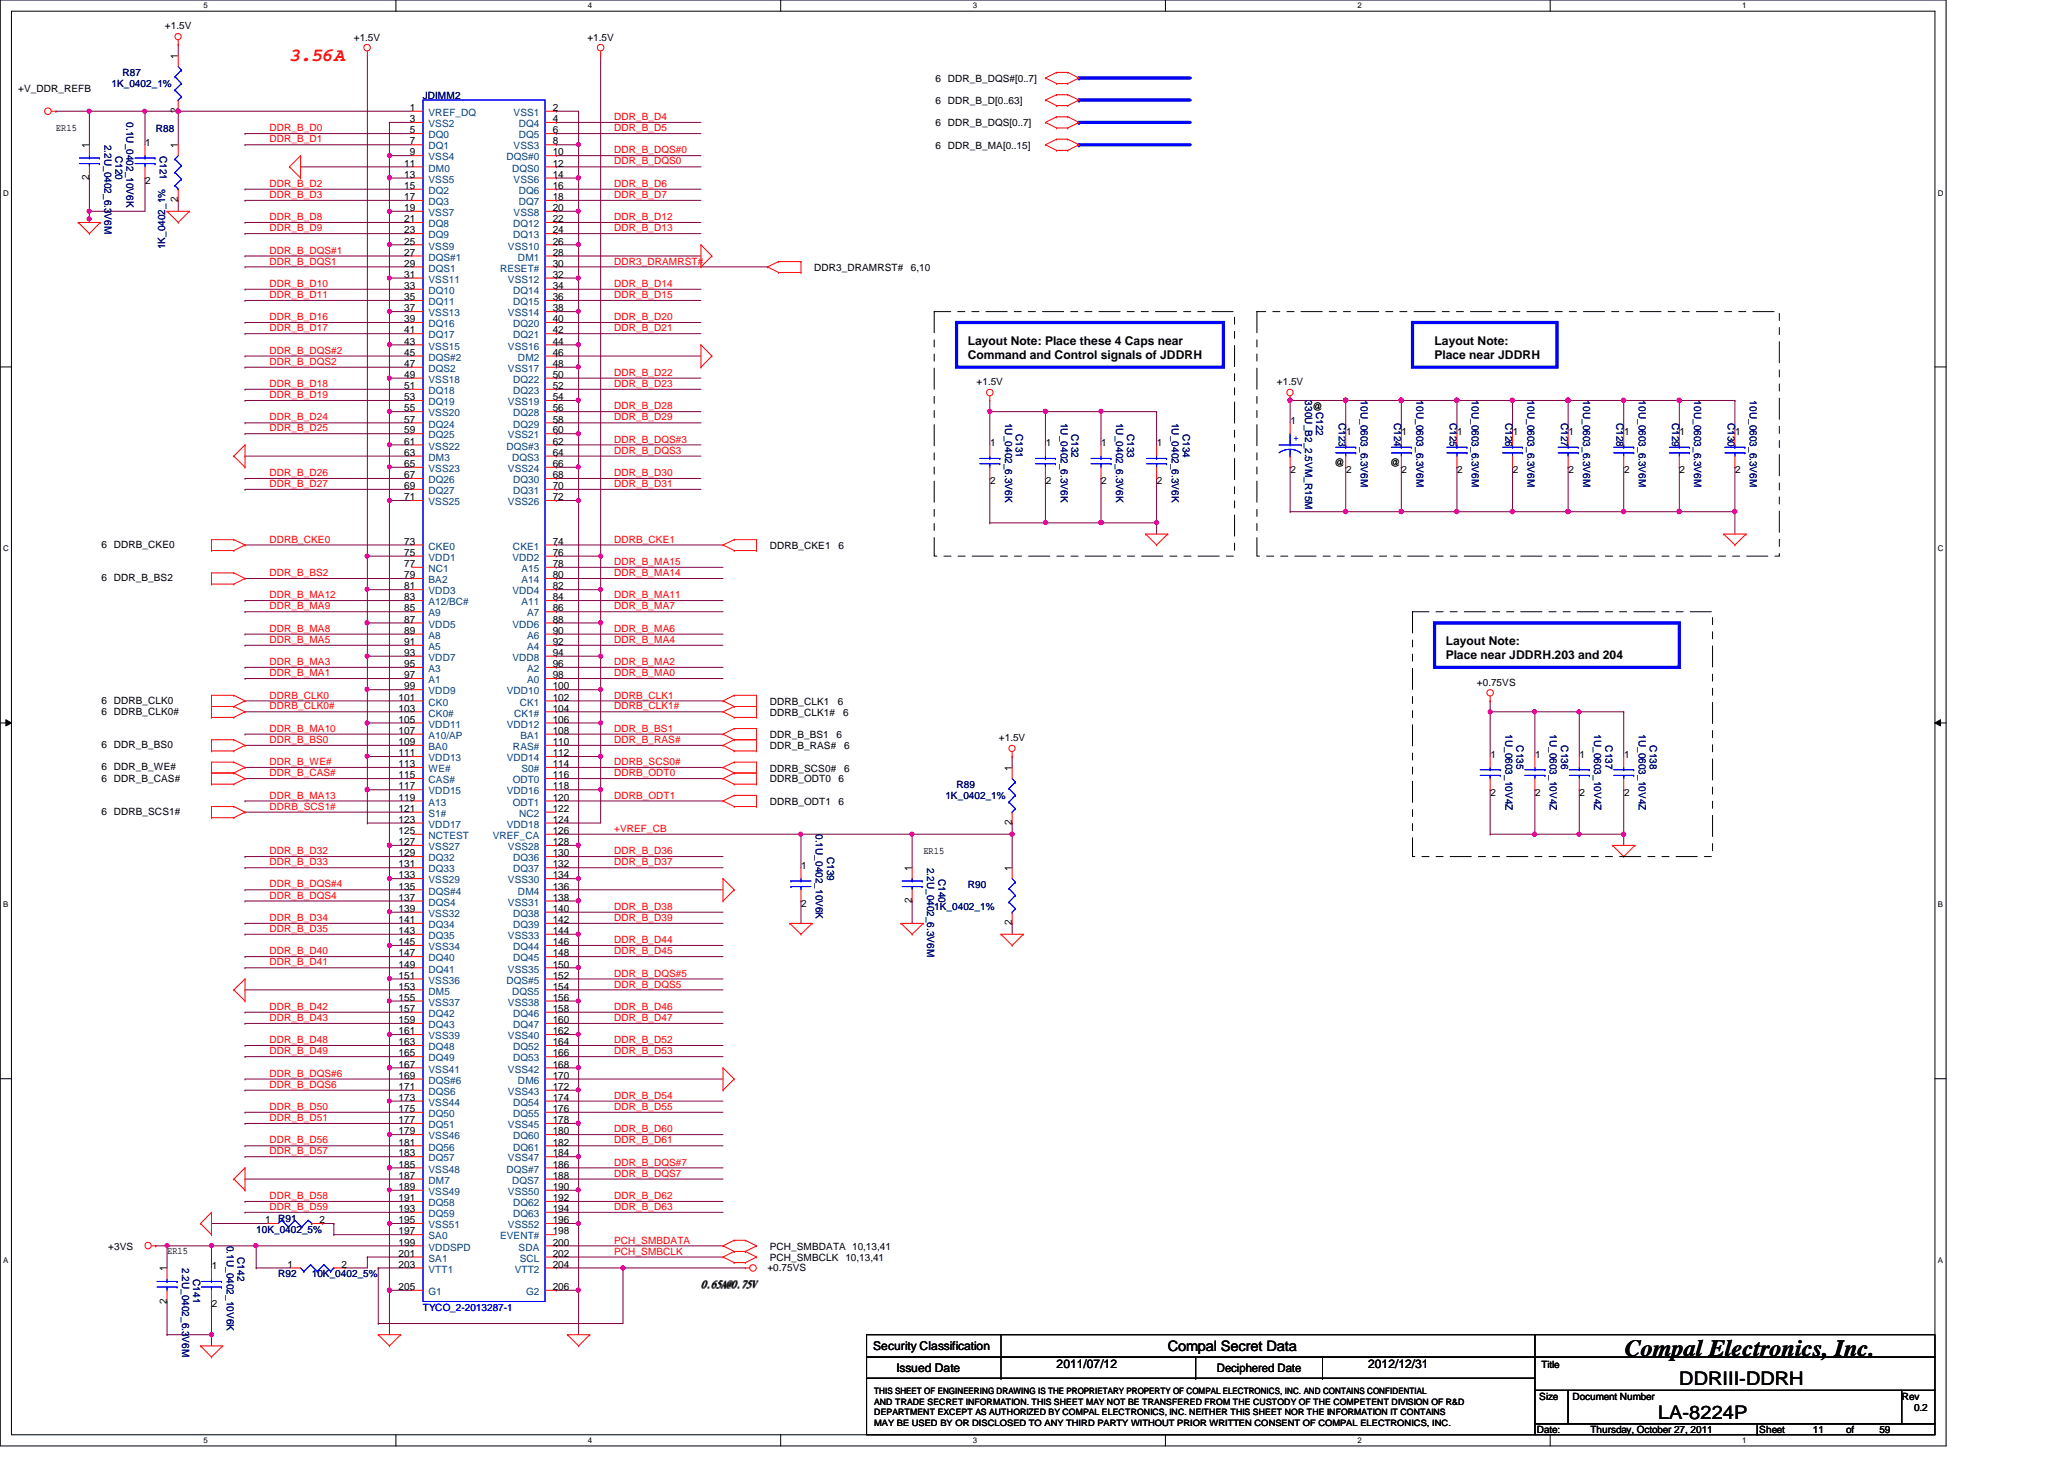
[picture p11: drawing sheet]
<svg xmlns="http://www.w3.org/2000/svg" width="297mm" height="210mm" viewBox="0 0 297 210" stroke-linecap="round" stroke-linejoin="round" font-family="sans-serif">
<defs><g id="words">
<text font-size="3.3" x="233.8" y="195.1">Compal Electronics, Inc.</text>
<text font-size="2.7" fill="#f00" x="41.7" y="8.7">3.56A</text>
<g font-size="2.7">
<text x="241.7" y="199.3">DDRIII-DDRH</text>
<text x="238.6" y="204.1">LA-8224P</text>
</g>
<text font-size="2.1" x="168.1" y="194.4">Compal Secret Data</text>
<g font-size="1.7">
<text x="139.3" y="49.6">Layout Note: Place these 4 Caps near</text>
<text x="139.3" y="51.6">Command and Control signals of JDDRH</text>
<text x="206.5" y="49.6">Layout Note:</text>
<text x="206.5" y="51.6">Place near JDDRH</text>
<text x="208.1" y="92.8">Layout Note:</text>
<text x="208.1" y="94.9">Place near JDDRH.203 and 204</text>
<text x="125.7" y="194.3">Security Classification</text>
<text x="129" y="197.3">Issued Date</text>
<text x="152.1" y="196.8">2011/07/12</text>
<text x="175.1" y="197.4">Deciphered Date</text>
<text x="196.9" y="196.8">2012/12/31</text>
</g>
<text font-size="1.5" x="101" y="185.2">0.65A@0.75V</text>
<g font-size="1.4">
<text x="23.7" y="4.2">+1.5V</text>
<text x="50.9" y="5.8">+1.5V</text>
<text x="84.5" y="5.8">+1.5V</text>
<text x="25.6" y="8.5" transform="rotate(-90 25.6 8.5)">1</text>
<text x="134.6" y="11.8">6 DDR_B_DQS#[0..7]</text>
<text x="2.6" y="13.2">+V_DDR_REFB</text>
<text x="25.6" y="16.3" transform="rotate(-90 25.6 16.3)">2</text>
<text x="59" y="16">1</text>
<text x="59" y="17.6">3</text>
<text x="79.5" y="16">2</text>
<text x="79.5" y="17.6">4</text>
<text x="134.6" y="15">6 DDR_B_D[0..63]</text>
<text x="8" y="18.8">ER15</text>
<text x="12.8" y="21.3" transform="rotate(-90 12.8 21.3)">1</text>
<text x="20.9" y="21">1</text>
<text x="25.6" y="21.3" transform="rotate(-90 25.6 21.3)">1</text>
<text x="58.2" y="24">11</text>
<text x="59" y="19.2">5</text>
<text x="59" y="20.8">7</text>
<text x="59" y="22.4">9</text>
<text x="79.5" y="19.2">6</text>
<text x="79.5" y="20.8">8</text>
<text x="79.5" y="22.4">10</text>
<text x="79.5" y="24">12</text>
<text x="134.6" y="18.2">6 DDR_B_DQS[0..7]</text>
<text x="134.6" y="21.4">6 DDR_B_MA[0..15]</text>
<text x="12.8" y="25.9" transform="rotate(-90 12.8 25.9)">2</text>
<text x="20.9" y="26.5">2</text>
<text x="25.6" y="29.1" transform="rotate(-90 25.6 29.1)">2</text>
<text x="58.2" y="25.6">13</text>
<text x="58.2" y="27.2">15</text>
<text x="58.2" y="28.8">17</text>
<text x="79.5" y="25.6">14</text>
<text x="79.5" y="27.2">16</text>
<text x="79.5" y="28.8">18</text>
<text x="58.2" y="30.4">19</text>
<text x="58.2" y="32">21</text>
<text x="58.2" y="33.6">23</text>
<text x="58.2" y="35.2">25</text>
<text x="79.5" y="30.4">20</text>
<text x="79.5" y="32">22</text>
<text x="79.5" y="33.6">24</text>
<text x="79.5" y="35.2">26</text>
<text x="58.2" y="36.8">27</text>
<text x="58.2" y="38.4">29</text>
<text x="58.2" y="40">31</text>
<text x="58.2" y="41.6">33</text>
<text x="79.5" y="36.8">28</text>
<text x="79.5" y="38.4">30</text>
<text x="79.5" y="40">32</text>
<text x="79.5" y="41.6">34</text>
<text x="117.2" y="39">DDR3_DRAMRST#</text>
<text x="131.1" y="39">6,10</text>
<text x="58.2" y="43.2">35</text>
<text x="58.2" y="44.8">37</text>
<text x="58.2" y="46.4">39</text>
<text x="58.2" y="48">41</text>
<text x="79.5" y="43.2">36</text>
<text x="79.5" y="44.8">38</text>
<text x="79.5" y="46.4">40</text>
<text x="79.5" y="48">42</text>
<text x="58.2" y="49.6">43</text>
<text x="58.2" y="51.2">45</text>
<text x="58.2" y="52.8">47</text>
<text x="79.5" y="49.6">44</text>
<text x="79.5" y="51.2">46</text>
<text x="79.5" y="52.8">48</text>
<text x="58.2" y="54.4">49</text>
<text x="58.2" y="56">51</text>
<text x="58.2" y="57.6">53</text>
<text x="58.2" y="59.2">55</text>
<text x="79.5" y="54.4">50</text>
<text x="79.5" y="56">52</text>
<text x="79.5" y="57.6">54</text>
<text x="79.5" y="59.2">56</text>
<text x="140.5" y="55.5">+1.5V</text>
<text x="183.8" y="55.5">+1.5V</text>
<text x="188.9" y="59">@</text>
<text x="58.2" y="60.8">57</text>
<text x="58.2" y="62.4">59</text>
<text x="58.2" y="64">61</text>
<text x="58.2" y="65.6">63</text>
<text x="79.5" y="60.8">58</text>
<text x="79.5" y="62.4">60</text>
<text x="79.5" y="64">62</text>
<text x="79.5" y="65.6">64</text>
<text x="142.5" y="64.2">1</text>
<text x="150.5" y="64.2">1</text>
<text x="158.5" y="64.2">1</text>
<text x="166.5" y="64.2">1</text>
<text x="185.7" y="61">1</text>
<text x="193.7" y="62.6">1</text>
<text x="201.7" y="62.6">1</text>
<text x="209.7" y="62.6">1</text>
<text x="217.7" y="62.6">1</text>
<text x="225.7" y="62.6">1</text>
<text x="233.7" y="62.6">1</text>
<text x="241.7" y="62.6">1</text>
<text x="249.7" y="62.6">1</text>
<text x="58.2" y="67.2">65</text>
<text x="58.2" y="68.8">67</text>
<text x="58.2" y="70.4">69</text>
<text x="58.2" y="72">71</text>
<text x="79.5" y="67.2">66</text>
<text x="79.5" y="68.8">68</text>
<text x="79.5" y="70.4">70</text>
<text x="79.5" y="72">72</text>
<text x="142.5" y="69.7">2</text>
<text x="150.5" y="69.7">2</text>
<text x="158.5" y="69.7">2</text>
<text x="166.5" y="69.7">2</text>
<text x="185.7" y="68.1">2</text>
<text x="192.1" y="67">@</text>
<text x="193.7" y="68.1">2</text>
<text x="200.1" y="67">@</text>
<text x="201.7" y="68.1">2</text>
<text x="209.7" y="68.1">2</text>
<text x="217.7" y="68.1">2</text>
<text x="225.7" y="68.1">2</text>
<text x="233.7" y="68.1">2</text>
<text x="241.7" y="68.1">2</text>
<text x="249.7" y="68.1">2</text>
<text x="14.6" y="83.6">6 DDR_B_BS2</text>
<text x="14.6" y="78.8">6 DDRB_CKE0</text>
<text x="58.2" y="78.4">73</text>
<text x="58.2" y="80">75</text>
<text x="58.2" y="81.6">77</text>
<text x="58.2" y="83.2">79</text>
<text x="79.5" y="78.4">74</text>
<text x="79.5" y="80">76</text>
<text x="79.5" y="81.6">78</text>
<text x="79.5" y="83.2">80</text>
<text x="110.8" y="79">DDRB_CKE1</text>
<text x="120.7" y="79">6</text>
<text x="58.2" y="86.4">83</text>
<text x="58.2" y="88">85</text>
<text x="58.2" y="89.6">87</text>
<text x="58.2" y="84.8">81</text>
<text x="79.5" y="86.4">84</text>
<text x="79.5" y="88">86</text>
<text x="79.5" y="89.6">88</text>
<text x="79.5" y="84.8">82</text>
<text x="58.2" y="91.2">89</text>
<text x="58.2" y="92.8">91</text>
<text x="58.2" y="94.4">93</text>
<text x="58.2" y="96">95</text>
<text x="79.5" y="91.2">90</text>
<text x="79.5" y="92.8">92</text>
<text x="79.5" y="94.4">94</text>
<text x="79.5" y="96">96</text>
<text x="14.6" y="101.2">6 DDRB_CLK0</text>
<text x="57.4" y="100.8">101</text>
<text x="58.2" y="97.6">97</text>
<text x="58.2" y="99.2">99</text>
<text x="79.5" y="97.6">98</text>
<text x="79.5" y="99.2">100</text>
<text x="79.5" y="100.8">102</text>
<text x="110.8" y="101.4">DDRB_CLK1</text>
<text x="120.6" y="101.4">6</text>
<text x="212.6" y="98.6">+0.75VS</text>
<text x="14.6" y="102.8">6 DDRB_CLK0#</text>
<text x="14.6" y="107.6">6 DDR_B_BS0</text>
<text x="57.4" y="102.4">103</text>
<text x="57.4" y="104">105</text>
<text x="57.4" y="105.6">107</text>
<text x="57.4" y="107.2">109</text>
<text x="79.5" y="102.4">104</text>
<text x="79.5" y="104">106</text>
<text x="79.5" y="105.6">108</text>
<text x="79.5" y="107.2">110</text>
<text x="110.8" y="103">DDRB_CLK1#</text>
<text x="110.8" y="106.2">DDR_B_BS1</text>
<text x="110.8" y="107.8">DDR_B_RAS#</text>
<text x="120.4" y="106.2">6</text>
<text x="121.3" y="103">6</text>
<text x="121.5" y="107.8">6</text>
<text x="143.8" y="106.6">+1.5V</text>
<text x="14.6" y="110.8">6 DDR_B_WE#</text>
<text x="14.6" y="112.4">6 DDR_B_CAS#</text>
<text x="57.4" y="108.8">111</text>
<text x="57.4" y="110.4">113</text>
<text x="57.4" y="112">115</text>
<text x="57.4" y="113.6">117</text>
<text x="79.5" y="108.8">112</text>
<text x="79.5" y="110.4">114</text>
<text x="79.5" y="112">116</text>
<text x="79.5" y="113.6">118</text>
<text x="110.8" y="111">DDRB_SCS0#</text>
<text x="110.8" y="112.6">DDRB_ODT0</text>
<text x="120.7" y="112.6">6</text>
<text x="121.5" y="111">6</text>
<text x="145.6" y="110.9" transform="rotate(-90 145.6 110.9)">1</text>
<text x="214.5" y="109">1</text>
<text x="220.9" y="109">1</text>
<text x="227.3" y="109">1</text>
<text x="233.7" y="109">1</text>
<text x="14.6" y="117.2">6 DDRB_SCS1#</text>
<text x="57.4" y="115.2">119</text>
<text x="57.4" y="116.8">121</text>
<text x="57.4" y="118.4">123</text>
<text x="57.4" y="120">125</text>
<text x="79.5" y="115.2">120</text>
<text x="79.5" y="116.8">122</text>
<text x="79.5" y="118.4">124</text>
<text x="79.5" y="120">126</text>
<text x="110.8" y="115.8">DDRB_ODT1</text>
<text x="120.7" y="115.8">6</text>
<text x="145.6" y="118.7" transform="rotate(-90 145.6 118.7)">2</text>
<text x="214.5" y="114.5">2</text>
<text x="220.9" y="114.5">2</text>
<text x="227.3" y="114.5">2</text>
<text x="233.7" y="114.5">2</text>
<text x="57.4" y="121.6">127</text>
<text x="57.4" y="123.2">129</text>
<text x="57.4" y="124.8">131</text>
<text x="79.5" y="121.6">128</text>
<text x="79.5" y="123.2">130</text>
<text x="79.5" y="124.8">132</text>
<text x="115.3" y="125">1</text>
<text x="131.2" y="125.3" transform="rotate(-90 131.2 125.3)">1</text>
<text x="132.9" y="122.8">ER15</text>
<text x="145.6" y="125.3" transform="rotate(-90 145.6 125.3)">1</text>
<text x="57.4" y="126.4">133</text>
<text x="57.4" y="128">135</text>
<text x="57.4" y="129.6">137</text>
<text x="57.4" y="131.2">139</text>
<text x="79.5" y="126.4">134</text>
<text x="79.5" y="128">136</text>
<text x="79.5" y="129.6">138</text>
<text x="79.5" y="131.2">140</text>
<text x="115.3" y="130.5">2</text>
<text x="131.2" y="129.9" transform="rotate(-90 131.2 129.9)">2</text>
<text x="57.4" y="132.8">141</text>
<text x="57.4" y="134.4">143</text>
<text x="57.4" y="136">145</text>
<text x="57.4" y="137.6">147</text>
<text x="79.5" y="132.8">142</text>
<text x="79.5" y="134.4">144</text>
<text x="79.5" y="136">146</text>
<text x="79.5" y="137.6">148</text>
<text x="145.6" y="133.1" transform="rotate(-90 145.6 133.1)">2</text>
<text x="57.4" y="139.2">149</text>
<text x="57.4" y="140.8">151</text>
<text x="57.4" y="142.4">153</text>
<text x="57.4" y="144">155</text>
<text x="79.5" y="139.2">150</text>
<text x="79.5" y="140.8">152</text>
<text x="79.5" y="142.4">154</text>
<text x="79.5" y="144">156</text>
<text x="57.4" y="145.6">157</text>
<text x="57.4" y="147.2">159</text>
<text x="57.4" y="148.8">161</text>
<text x="79.5" y="145.6">158</text>
<text x="79.5" y="147.2">160</text>
<text x="79.5" y="148.8">162</text>
<text x="57.4" y="150.4">163</text>
<text x="57.4" y="152">165</text>
<text x="57.4" y="153.6">167</text>
<text x="57.4" y="155.2">169</text>
<text x="79.5" y="150.4">164</text>
<text x="79.5" y="152">166</text>
<text x="79.5" y="153.6">168</text>
<text x="79.5" y="155.2">170</text>
<text x="57.4" y="156.8">171</text>
<text x="57.4" y="158.4">173</text>
<text x="57.4" y="160">175</text>
<text x="57.4" y="161.6">177</text>
<text x="79.5" y="156.8">172</text>
<text x="79.5" y="158.4">174</text>
<text x="79.5" y="160">176</text>
<text x="79.5" y="161.6">178</text>
<text x="57.4" y="163.2">179</text>
<text x="57.4" y="164.8">181</text>
<text x="57.4" y="166.4">183</text>
<text x="57.4" y="168">185</text>
<text x="79.5" y="163.2">180</text>
<text x="79.5" y="164.8">182</text>
<text x="79.5" y="166.4">184</text>
<text x="79.5" y="168">186</text>
<text x="57.4" y="169.6">187</text>
<text x="57.4" y="171.2">189</text>
<text x="57.4" y="172.8">191</text>
<text x="79.5" y="169.6">188</text>
<text x="79.5" y="171.2">190</text>
<text x="79.5" y="172.8">192</text>
<text x="15.6" y="179.8">+3VS</text>
<text x="38.1" y="176">1</text>
<text x="46" y="176">2</text>
<text x="57.4" y="174.4">193</text>
<text x="57.4" y="176">195</text>
<text x="57.4" y="177.6">197</text>
<text x="57.4" y="179.2">199</text>
<text x="79.5" y="174.4">194</text>
<text x="79.5" y="176">196</text>
<text x="79.5" y="177.6">198</text>
<text x="79.5" y="179.2">200</text>
<text x="110.8" y="179.8">PCH_SMBDATA 10,13,41</text>
<text x="24" y="182.9" transform="rotate(-90 24 182.9)">1</text>
<text x="24" y="180.4">ER15</text>
<text x="30.5" y="182.6">1</text>
<text x="41.4" y="182.4">1</text>
<text x="49.1" y="182.4">2</text>
<text x="57.4" y="180.8">201</text>
<text x="57.4" y="182.4">203</text>
<text x="57.4" y="185.6">205</text>
<text x="79.5" y="180.8">202</text>
<text x="79.5" y="182.4">204</text>
<text x="79.5" y="185.6">206</text>
<text x="110.4" y="182.8">+0.75VS</text>
<text x="110.8" y="181.4">PCH_SMBCLK 10,13,41</text>
<text x="24" y="187.5" transform="rotate(-90 24 187.5)">2</text>
<text x="30.5" y="188.1">2</text>
<text x="221.8" y="196.8">Title</text>
<text x="221.5" y="201.4">Size</text>
<text x="226.3" y="201.4">Document Number</text>
<text x="273.7" y="201.4">Rev</text>
<text x="275.5" y="203">0.2</text>
<text x="221.2" y="206.2">Date:</text>
<text x="228.9" y="206.2">Thursday, October 27, 2011</text>
<text x="253.2" y="206.2">Sheet</text>
<text x="260.9" y="206.2">11</text>
<text x="265.7" y="206.2">of</text>
<text x="270.5" y="206.2">59</text>
</g>
<g font-size="1.4" fill="#000080">
<text x="17.6" y="11">R87</text>
<text x="16" y="12.6">1K_0402_1%</text>
<text x="18.2" y="17.6" transform="rotate(90 18.2 17.6)">0.1U_0402_10V6K</text>
<text x="60.9" y="14.2">JDIMM2</text>
<text x="15" y="20.8" transform="rotate(90 15 20.8)">2.2U_0402_6.3V6M</text>
<text x="16.6" y="22.4" transform="rotate(90 16.6 22.4)">C120</text>
<text x="22.4" y="19">R88</text>
<text x="23" y="22.4" transform="rotate(90 23 22.4)">C121</text>
<text x="23.8" y="35.9" transform="rotate(-90 23.8 35.9)">1K_0402_1%</text>
<text x="187.8" y="57.6" transform="rotate(90 187.8 57.6)">330U_B2_2.5VM_R15M</text>
<text x="189.4" y="59.2" transform="rotate(90 189.4 59.2)">C122</text>
<text x="195.8" y="57.6" transform="rotate(90 195.8 57.6)">10U_0603_6.3V6M</text>
<text x="203.8" y="57.6" transform="rotate(90 203.8 57.6)">10U_0603_6.3V6M</text>
<text x="211.8" y="57.6" transform="rotate(90 211.8 57.6)">10U_0603_6.3V6M</text>
<text x="219.8" y="57.6" transform="rotate(90 219.8 57.6)">10U_0603_6.3V6M</text>
<text x="227.8" y="57.6" transform="rotate(90 227.8 57.6)">10U_0603_6.3V6M</text>
<text x="235.8" y="57.6" transform="rotate(90 235.8 57.6)">10U_0603_6.3V6M</text>
<text x="243.8" y="57.6" transform="rotate(90 243.8 57.6)">10U_0603_6.3V6M</text>
<text x="251.8" y="57.6" transform="rotate(90 251.8 57.6)">10U_0603_6.3V6M</text>
<text x="144.6" y="60.8" transform="rotate(90 144.6 60.8)">1U_0402_6.3V6K</text>
<text x="146.2" y="62.4" transform="rotate(90 146.2 62.4)">C131</text>
<text x="152.7" y="60.8" transform="rotate(90 152.7 60.8)">1U_0402_6.3V6K</text>
<text x="154.2" y="62.4" transform="rotate(90 154.2 62.4)">C132</text>
<text x="160.7" y="60.8" transform="rotate(90 160.7 60.8)">1U_0402_6.3V6K</text>
<text x="162.2" y="62.4" transform="rotate(90 162.2 62.4)">C133</text>
<text x="168.7" y="60.8" transform="rotate(90 168.7 60.8)">1U_0402_6.3V6K</text>
<text x="170.2" y="62.4" transform="rotate(90 170.2 62.4)">C134</text>
<text x="192.7" y="60.8" transform="rotate(90 192.7 60.8)">C123</text>
<text x="200.7" y="60.8" transform="rotate(90 200.7 60.8)">C124</text>
<text x="208.7" y="60.8" transform="rotate(90 208.7 60.8)">C125</text>
<text x="216.7" y="60.8" transform="rotate(90 216.7 60.8)">C126</text>
<text x="224.7" y="60.8" transform="rotate(90 224.7 60.8)">C127</text>
<text x="232.7" y="60.8" transform="rotate(90 232.7 60.8)">C128</text>
<text x="240.7" y="60.8" transform="rotate(90 240.7 60.8)">C129</text>
<text x="248.7" y="60.8" transform="rotate(90 248.7 60.8)">C130</text>
<text x="216.7" y="105.6" transform="rotate(90 216.7 105.6)">1U_0603_10V4Z</text>
<text x="218.2" y="107.2" transform="rotate(90 218.2 107.2)">C135</text>
<text x="223.1" y="105.6" transform="rotate(90 223.1 105.6)">1U_0603_10V4Z</text>
<text x="224.7" y="107.2" transform="rotate(90 224.7 107.2)">C136</text>
<text x="229.4" y="105.6" transform="rotate(90 229.4 105.6)">1U_0603_10V4Z</text>
<text x="231.1" y="107.2" transform="rotate(90 231.1 107.2)">C137</text>
<text x="235.8" y="105.6" transform="rotate(90 235.8 105.6)">1U_0603_10V4Z</text>
<text x="237.4" y="107.2" transform="rotate(90 237.4 107.2)">C138</text>
<text x="137.7" y="113.4">R89</text>
<text x="136.1" y="115">1K_0402_1%</text>
<text x="117.4" y="120" transform="rotate(90 117.4 120)">0.1U_0402_10V6K</text>
<text x="119" y="123.2" transform="rotate(90 119 123.2)">C139</text>
<text x="133.4" y="124.8" transform="rotate(90 133.4 124.8)">2.2U_0402_6.3V6M</text>
<text x="134.4" y="131">1K_0402_1%</text>
<text x="135" y="126.4" transform="rotate(90 135 126.4)">C140</text>
<text x="139.3" y="127.8">R90</text>
<text x="32.6" y="179.2" transform="rotate(90 32.6 179.2)">0.1U_0402_10V6K</text>
<text x="36.9" y="177.4">10K_0402_5%</text>
<text x="40" y="175.8">R91</text>
<text x="26.2" y="182.4" transform="rotate(90 26.2 182.4)">2.2U_0402_6.3V6M</text>
<text x="27.8" y="184" transform="rotate(90 27.8 184)">C141</text>
<text x="34.2" y="180.8" transform="rotate(90 34.2 180.8)">C142</text>
<text x="40" y="183.8">R92</text>
<text x="44.9" y="183.8">10K_0402_5%</text>
</g>
<g font-size="1.4" fill="#004080">
<text x="61.7" y="16.7">VREF_DQ</text>
<text x="73.9" y="16.7">VSS1</text>
<text x="61.7" y="18.3">VSS2</text>
<text x="61.7" y="19.9">DQ0</text>
<text x="61.7" y="21.5">DQ1</text>
<text x="61.7" y="23.1">VSS4</text>
<text x="72.9" y="23.1">DQS#0</text>
<text x="73.9" y="21.5">VSS3</text>
<text x="74.7" y="18.3">DQ4</text>
<text x="74.7" y="19.9">DQ5</text>
<text x="61.7" y="24.7">DM0</text>
<text x="61.7" y="26.3">VSS5</text>
<text x="61.7" y="27.9">DQ2</text>
<text x="61.7" y="29.5">DQ3</text>
<text x="73.7" y="24.7">DQS0</text>
<text x="73.9" y="26.3">VSS6</text>
<text x="74.7" y="27.9">DQ6</text>
<text x="74.7" y="29.5">DQ7</text>
<text x="61.7" y="31.1">VSS7</text>
<text x="61.7" y="32.7">DQ8</text>
<text x="61.7" y="34.3">DQ9</text>
<text x="61.7" y="35.9">VSS9</text>
<text x="73.1" y="35.9">VSS10</text>
<text x="73.9" y="32.7">DQ12</text>
<text x="73.9" y="34.3">DQ13</text>
<text x="73.9" y="31.1">VSS8</text>
<text x="61.7" y="37.5">DQS#1</text>
<text x="61.7" y="39.1">DQS1</text>
<text x="61.7" y="40.7">VSS11</text>
<text x="72" y="39.1">RESET#</text>
<text x="73.1" y="40.7">VSS12</text>
<text x="74.5" y="37.5">DM1</text>
<text x="61.7" y="42.3">DQ10</text>
<text x="61.7" y="43.9">DQ11</text>
<text x="61.7" y="45.5">VSS13</text>
<text x="61.7" y="47.1">DQ16</text>
<text x="73.1" y="45.5">VSS14</text>
<text x="73.9" y="42.3">DQ14</text>
<text x="73.9" y="43.9">DQ15</text>
<text x="73.9" y="47.1">DQ20</text>
<text x="61.7" y="48.7">DQ17</text>
<text x="61.7" y="50.3">VSS15</text>
<text x="61.7" y="51.9">DQS#2</text>
<text x="61.7" y="53.5">DQS2</text>
<text x="73.1" y="50.3">VSS16</text>
<text x="73.1" y="53.5">VSS17</text>
<text x="73.9" y="48.7">DQ21</text>
<text x="74.5" y="51.9">DM2</text>
<text x="61.7" y="55.1">VSS18</text>
<text x="61.7" y="56.7">DQ18</text>
<text x="61.7" y="58.3">DQ19</text>
<text x="61.7" y="59.9">VSS20</text>
<text x="73.1" y="58.3">VSS19</text>
<text x="73.9" y="55.1">DQ22</text>
<text x="73.9" y="56.7">DQ23</text>
<text x="73.9" y="59.9">DQ28</text>
<text x="61.7" y="61.5">DQ24</text>
<text x="61.7" y="63.1">DQ25</text>
<text x="61.7" y="64.7">VSS22</text>
<text x="72.9" y="64.7">DQS#3</text>
<text x="73.1" y="63.1">VSS21</text>
<text x="73.9" y="61.5">DQ29</text>
<text x="61.7" y="66.3">DM3</text>
<text x="61.7" y="67.9">VSS23</text>
<text x="61.7" y="69.5">DQ26</text>
<text x="61.7" y="71.1">DQ27</text>
<text x="73.1" y="67.9">VSS24</text>
<text x="73.7" y="66.3">DQS3</text>
<text x="73.9" y="69.5">DQ30</text>
<text x="73.9" y="71.1">DQ31</text>
<text x="61.7" y="72.7">VSS25</text>
<text x="73.1" y="72.7">VSS26</text>
<text x="61.7" y="79.1">CKE0</text>
<text x="61.7" y="80.7">VDD1</text>
<text x="61.7" y="82.3">NC1</text>
<text x="61.7" y="83.9">BA2</text>
<text x="73.7" y="80.7">VDD2</text>
<text x="73.8" y="79.1">CKE1</text>
<text x="75.1" y="82.3">A15</text>
<text x="75.1" y="83.9">A14</text>
<text x="61.7" y="87.1">A12/BC#</text>
<text x="61.7" y="88.7">A9</text>
<text x="61.7" y="85.5">VDD3</text>
<text x="73.7" y="85.5">VDD4</text>
<text x="75.1" y="87.1">A11</text>
<text x="75.9" y="88.7">A7</text>
<text x="61.7" y="90.3">VDD5</text>
<text x="61.7" y="91.9">A8</text>
<text x="61.7" y="93.5">A5</text>
<text x="61.7" y="95.1">VDD7</text>
<text x="73.7" y="90.3">VDD6</text>
<text x="73.7" y="95.1">VDD8</text>
<text x="75.9" y="91.9">A6</text>
<text x="75.9" y="93.5">A4</text>
<text x="61.7" y="96.7">A3</text>
<text x="61.7" y="98.3">A1</text>
<text x="61.7" y="99.9">VDD9</text>
<text x="61.7" y="101.5">CK0</text>
<text x="72.9" y="99.9">VDD10</text>
<text x="74.8" y="101.5">CK1</text>
<text x="75.9" y="96.7">A2</text>
<text x="75.9" y="98.3">A0</text>
<text x="61.7" y="103.1">CK0#</text>
<text x="61.7" y="104.7">VDD11</text>
<text x="61.7" y="106.3">A10/AP</text>
<text x="61.7" y="107.9">BA0</text>
<text x="72.9" y="104.7">VDD12</text>
<text x="73.8" y="107.9">RAS#</text>
<text x="74" y="103.1">CK1#</text>
<text x="74.9" y="106.3">BA1</text>
<text x="61.7" y="109.5">VDD13</text>
<text x="61.7" y="111.1">WE#</text>
<text x="61.7" y="112.7">CAS#</text>
<text x="72.9" y="109.5">VDD14</text>
<text x="73.8" y="112.7">ODT0</text>
<text x="75.1" y="111.1">S0#</text>
<text x="61.7" y="114.3">VDD15</text>
<text x="61.7" y="115.9">A13</text>
<text x="61.7" y="117.5">S1#</text>
<text x="61.7" y="119.1">VDD17</text>
<text x="72.9" y="114.3">VDD16</text>
<text x="72.9" y="119.1">VDD18</text>
<text x="73.8" y="115.9">ODT1</text>
<text x="74.7" y="117.5">NC2</text>
<text x="61.7" y="120.7">NCTEST</text>
<text x="61.7" y="122.3">VSS27</text>
<text x="61.7" y="123.9">DQ32</text>
<text x="61.7" y="125.5">DQ33</text>
<text x="70.9" y="120.7">VREF_CA</text>
<text x="73.1" y="122.3">VSS28</text>
<text x="73.9" y="123.9">DQ36</text>
<text x="73.9" y="125.5">DQ37</text>
<text x="61.7" y="127.1">VSS29</text>
<text x="61.7" y="128.7">DQS#4</text>
<text x="61.7" y="130.3">DQS4</text>
<text x="61.7" y="131.9">VSS32</text>
<text x="73.1" y="127.1">VSS30</text>
<text x="73.1" y="130.3">VSS31</text>
<text x="73.9" y="131.9">DQ38</text>
<text x="74.5" y="128.7">DM4</text>
<text x="61.7" y="133.5">DQ34</text>
<text x="61.7" y="135.1">DQ35</text>
<text x="61.7" y="136.7">VSS34</text>
<text x="73.1" y="135.1">VSS33</text>
<text x="73.9" y="133.5">DQ39</text>
<text x="73.9" y="136.7">DQ44</text>
<text x="61.7" y="138.3">DQ40</text>
<text x="61.7" y="139.9">DQ41</text>
<text x="61.7" y="141.5">VSS36</text>
<text x="61.7" y="143.1">DM5</text>
<text x="72.9" y="141.5">DQS#5</text>
<text x="73.1" y="139.9">VSS35</text>
<text x="73.7" y="143.1">DQS5</text>
<text x="73.9" y="138.3">DQ45</text>
<text x="61.7" y="144.7">VSS37</text>
<text x="61.7" y="146.3">DQ42</text>
<text x="61.7" y="147.9">DQ43</text>
<text x="61.7" y="149.5">VSS39</text>
<text x="73.1" y="144.7">VSS38</text>
<text x="73.1" y="149.5">VSS40</text>
<text x="73.9" y="146.3">DQ46</text>
<text x="73.9" y="147.9">DQ47</text>
<text x="61.7" y="151.1">DQ48</text>
<text x="61.7" y="152.7">DQ49</text>
<text x="61.7" y="154.3">VSS41</text>
<text x="61.7" y="155.9">DQS#6</text>
<text x="73.1" y="154.3">VSS42</text>
<text x="73.9" y="151.1">DQ52</text>
<text x="73.9" y="152.7">DQ53</text>
<text x="74.5" y="155.9">DM6</text>
<text x="61.7" y="157.5">DQS6</text>
<text x="61.7" y="159.1">VSS44</text>
<text x="61.7" y="160.7">DQ50</text>
<text x="73.1" y="157.5">VSS43</text>
<text x="73.9" y="159.1">DQ54</text>
<text x="73.9" y="160.7">DQ55</text>
<text x="61.7" y="162.3">DQ51</text>
<text x="61.7" y="163.9">VSS46</text>
<text x="61.7" y="165.5">DQ56</text>
<text x="61.7" y="167.1">DQ57</text>
<text x="73.1" y="162.3">VSS45</text>
<text x="73.1" y="167.1">VSS47</text>
<text x="73.9" y="163.9">DQ60</text>
<text x="73.9" y="165.5">DQ61</text>
<text x="61.7" y="168.7">VSS48</text>
<text x="61.7" y="170.3">DM7</text>
<text x="61.7" y="171.9">VSS49</text>
<text x="61.7" y="173.5">DQ58</text>
<text x="72.9" y="168.7">DQS#7</text>
<text x="73.1" y="171.9">VSS50</text>
<text x="73.7" y="170.3">DQS7</text>
<text x="73.9" y="173.5">DQ62</text>
<text x="61.7" y="175.1">DQ59</text>
<text x="61.7" y="176.7">VSS51</text>
<text x="61.7" y="178.3">SA0</text>
<text x="61.7" y="179.9">VDDSPD</text>
<text x="72" y="178.3">EVENT#</text>
<text x="73.1" y="176.7">VSS52</text>
<text x="73.9" y="175.1">DQ63</text>
<text x="74.6" y="179.9">SDA</text>
<text x="61.7" y="181.5">SA1</text>
<text x="61.7" y="183.1">VTT1</text>
<text x="74.1" y="183.1">VTT2</text>
<text x="74.8" y="181.5">SCL</text>
<text x="61.7" y="186.3">G1</text>
<text x="75.7" y="186.3">G2</text>
</g>
<g font-size="1.4" fill="#f00">
<text x="88.4" y="17.3">DDR_B_D4</text>
<text x="38.8" y="18.9">DDR_B_D0</text>
<text x="38.8" y="20.5">DDR_B_D1</text>
<text x="88.4" y="18.9">DDR_B_D5</text>
<text x="88.4" y="22.1">DDR_B_DQS#0</text>
<text x="88.4" y="23.7">DDR_B_DQS0</text>
<text x="38.8" y="26.9">DDR_B_D2</text>
<text x="38.8" y="28.5">DDR_B_D3</text>
<text x="88.4" y="26.9">DDR_B_D6</text>
<text x="88.4" y="28.5">DDR_B_D7</text>
<text x="38.8" y="33.3">DDR_B_D9</text>
<text x="38.8" y="31.7">DDR_B_D8</text>
<text x="88.4" y="31.7">DDR_B_D12</text>
<text x="88.4" y="33.3">DDR_B_D13</text>
<text x="38.8" y="41.3">DDR_B_D10</text>
<text x="38.8" y="36.5">DDR_B_DQS#1</text>
<text x="38.8" y="38.1">DDR_B_DQS1</text>
<text x="88.4" y="41.3">DDR_B_D14</text>
<text x="88.4" y="38.1">DDR3_DRAMRST#</text>
<text x="38.8" y="46.1">DDR_B_D16</text>
<text x="38.8" y="42.9">DDR_B_D11</text>
<text x="38.8" y="47.7">DDR_B_D17</text>
<text x="88.4" y="46.1">DDR_B_D20</text>
<text x="88.4" y="47.7">DDR_B_D21</text>
<text x="88.4" y="42.9">DDR_B_D15</text>
<text x="38.8" y="52.5">DDR_B_DQS2</text>
<text x="38.8" y="50.9">DDR_B_DQS#2</text>
<text x="38.8" y="57.3">DDR_B_D19</text>
<text x="38.8" y="55.7">DDR_B_D18</text>
<text x="88.4" y="54.1">DDR_B_D22</text>
<text x="88.4" y="58.9">DDR_B_D28</text>
<text x="88.4" y="55.7">DDR_B_D23</text>
<text x="38.8" y="62.1">DDR_B_D25</text>
<text x="38.8" y="60.5">DDR_B_D24</text>
<text x="88.4" y="65.3">DDR_B_DQS3</text>
<text x="88.4" y="60.5">DDR_B_D29</text>
<text x="88.4" y="63.7">DDR_B_DQS#3</text>
<text x="38.8" y="68.5">DDR_B_D26</text>
<text x="38.8" y="70.1">DDR_B_D27</text>
<text x="88.4" y="70.1">DDR_B_D31</text>
<text x="88.4" y="68.5">DDR_B_D30</text>
<text x="38.8" y="78.1">DDRB_CKE0</text>
<text x="38.8" y="82.9">DDR_B_BS2</text>
<text x="88.4" y="81.3">DDR_B_MA15</text>
<text x="88.4" y="78.1">DDRB_CKE1</text>
<text x="88.4" y="82.9">DDR_B_MA14</text>
<text x="38.8" y="86.1">DDR_B_MA12</text>
<text x="38.8" y="87.7">DDR_B_MA9</text>
<text x="88.4" y="87.7">DDR_B_MA7</text>
<text x="88.4" y="86.1">DDR_B_MA11</text>
<text x="38.8" y="95.7">DDR_B_MA3</text>
<text x="38.8" y="90.9">DDR_B_MA8</text>
<text x="38.8" y="92.5">DDR_B_MA5</text>
<text x="88.4" y="90.9">DDR_B_MA6</text>
<text x="88.4" y="92.5">DDR_B_MA4</text>
<text x="88.4" y="95.7">DDR_B_MA2</text>
<text x="38.8" y="97.3">DDR_B_MA1</text>
<text x="38.8" y="100.5">DDRB_CLK0</text>
<text x="88.4" y="97.3">DDR_B_MA0</text>
<text x="88.4" y="100.5">DDRB_CLK1</text>
<text x="38.8" y="105.3">DDR_B_MA10</text>
<text x="38.8" y="106.9">DDR_B_BS0</text>
<text x="38.8" y="102.1">DDRB_CLK0#</text>
<text x="88.4" y="105.3">DDR_B_BS1</text>
<text x="88.4" y="106.9">DDR_B_RAS#</text>
<text x="88.4" y="102.1">DDRB_CLK1#</text>
<text x="38.8" y="110.1">DDR_B_WE#</text>
<text x="38.8" y="111.7">DDR_B_CAS#</text>
<text x="88.4" y="110.1">DDRB_SCS0#</text>
<text x="88.4" y="111.7">DDRB_ODT0</text>
<text x="38.8" y="116.5">DDRB_SCS1#</text>
<text x="38.8" y="114.9">DDR_B_MA13</text>
<text x="88.4" y="114.9">DDRB_ODT1</text>
<text x="88.4" y="119.7">+VREF_CB</text>
<text x="38.8" y="124.5">DDR_B_D33</text>
<text x="38.8" y="122.9">DDR_B_D32</text>
<text x="88.4" y="122.9">DDR_B_D36</text>
<text x="88.4" y="124.5">DDR_B_D37</text>
<text x="38.8" y="129.3">DDR_B_DQS4</text>
<text x="38.8" y="127.7">DDR_B_DQS#4</text>
<text x="88.4" y="130.9">DDR_B_D38</text>
<text x="38.8" y="134.1">DDR_B_D35</text>
<text x="38.8" y="137.3">DDR_B_D40</text>
<text x="38.8" y="132.5">DDR_B_D34</text>
<text x="88.4" y="132.5">DDR_B_D39</text>
<text x="88.4" y="135.7">DDR_B_D44</text>
<text x="88.4" y="137.3">DDR_B_D45</text>
<text x="38.8" y="138.9">DDR_B_D41</text>
<text x="88.4" y="140.5">DDR_B_DQS#5</text>
<text x="88.4" y="142.1">DDR_B_DQS5</text>
<text x="38.8" y="145.3">DDR_B_D42</text>
<text x="38.8" y="146.9">DDR_B_D43</text>
<text x="88.4" y="145.3">DDR_B_D46</text>
<text x="88.4" y="146.9">DDR_B_D47</text>
<text x="38.8" y="154.9">DDR_B_DQS#6</text>
<text x="38.8" y="151.7">DDR_B_D49</text>
<text x="38.8" y="150.1">DDR_B_D48</text>
<text x="88.4" y="150.1">DDR_B_D52</text>
<text x="88.4" y="151.7">DDR_B_D53</text>
<text x="38.8" y="156.5">DDR_B_DQS6</text>
<text x="38.8" y="161.3">DDR_B_D51</text>
<text x="38.8" y="159.7">DDR_B_D50</text>
<text x="88.4" y="158.1">DDR_B_D54</text>
<text x="88.4" y="159.7">DDR_B_D55</text>
<text x="38.8" y="166.1">DDR_B_D57</text>
<text x="38.8" y="164.5">DDR_B_D56</text>
<text x="88.4" y="167.7">DDR_B_DQS#7</text>
<text x="88.4" y="162.9">DDR_B_D60</text>
<text x="88.4" y="164.5">DDR_B_D61</text>
<text x="38.8" y="172.5">DDR_B_D58</text>
<text x="88.4" y="169.3">DDR_B_DQS7</text>
<text x="88.4" y="172.5">DDR_B_D62</text>
<text x="38.8" y="174.1">DDR_B_D59</text>
<text x="88.4" y="178.9">PCH_SMBDATA</text>
<text x="88.4" y="174.1">DDR_B_D63</text>
<text x="88.4" y="180.5">PCH_SMBCLK</text>
</g>
<g font-size="1.4" fill="#00f">
<text x="186.1" y="63.5">+</text>
<text x="60.9" y="188.6">TYCO_2-2013287-1</text>
</g>
<g font-size="1.3">
<text x="125.8" y="203.6">DEPARTMENT EXCEPT AS AUTHORIZED BY COMPAL ELECTRONICS, INC. NEITHER THIS SHEET NOR THE INFORMATION IT CONTAINS</text>
<text x="125.8" y="200.6">THIS SHEET OF ENGINEERING DRAWING IS THE PROPRIETARY PROPERTY OF COMPAL ELECTRONICS, INC. AND CONTAINS CONFIDENTIAL</text>
<text x="125.8" y="202.1">AND TRADE SECRET INFORMATION. THIS SHEET MAY NOT BE TRANSFERED FROM THE CUSTODY OF THE COMPETENT DIVISION OF R&amp;D</text>
<text x="125.8" y="205.1">MAY BE USED BY OR DISCLOSED TO ANY THIRD PARTY WITHOUT PRIOR WRITTEN CONSENT OF COMPAL ELECTRONICS, INC.</text>
</g>
<g font-size="1.1">
<text x="29.3" y="1.1">5</text>
<text x="84.6" y="1.1">4</text>
<text x="140" y="1.1">3</text>
<text x="195.4" y="1.1">2</text>
<text x="250.7" y="1.1">1</text>
<text x=".5" y="28.2">D</text>
<text x="278.9" y="28.2">D</text>
<text x=".5" y="79.3">C</text>
<text x="278.9" y="79.3">C</text>
<text x=".5" y="130.6">B</text>
<text x="278.9" y="130.6">B</text>
<text x=".5" y="181.7">A</text>
<text x="278.9" y="181.7">A</text>
<text x="29.3" y="207.6">5</text>
<text x="84.6" y="207.6">4</text>
<text x="140" y="207.6">3</text>
<text x="195.4" y="207.6">2</text>
<text x="250.7" y="207.6">1</text>
</g>
</g></defs>
<path d="M0 0h280.1v208h-280.1zM1.6 1.6h276.9v204.8h-276.9z" fill="none" stroke="#000" stroke-width=".14"/>
<g fill="#fff">
<path d="M29.3 .2h.6v1.2h-.6z"/>
<path d="M29.3 206.6h.6v1.2h-.6z"/>
</g>
<path d="M57 0v1.6M57 206.4v1.6" fill="none" stroke="#000" stroke-width=".14"/>
<g fill="#fff">
<path d="M84.6 .2h.6v1.2h-.6z"/>
<path d="M84.6 206.6h.6v1.2h-.6z"/>
</g>
<path d="M112.3 0v1.6M112.3 206.4v1.6" fill="none" stroke="#000" stroke-width=".14"/>
<g fill="#fff">
<path d="M140 .2h.6v1.2h-.6z"/>
<path d="M140 206.6h.6v1.2h-.6z"/>
</g>
<path d="M167.7 0v1.6M167.7 206.4v1.6" fill="none" stroke="#000" stroke-width=".14"/>
<g fill="#fff">
<path d="M195.4 .2h.6v1.2h-.6z"/>
<path d="M195.4 206.6h.6v1.2h-.6z"/>
</g>
<path d="M223.1 0v1.6M223.1 206.4v1.6" fill="none" stroke="#000" stroke-width=".14"/>
<g fill="#fff">
<path d="M250.7 .2h.6v1.2h-.6z"/>
<path d="M250.7 206.6h.6v1.2h-.6z"/>
<path d="M.5 27.2h.7v1.2h-.7z"/>
<path d="M278.9 27.2h.8v1.2h-.8z"/>
<path d="M.5 78.4h.7v1.1h-.7z"/>
<path d="M278.9 78.4h.8v1.1h-.8z"/>
</g>
<path d="M0 52.8h1.6M278.5 52.8h1.6" fill="none" stroke="#000" stroke-width=".14"/>
<g fill="#fff">
<path d="M.5 129.6h.7v1.2h-.7z"/>
<path d="M278.9 129.6h.7v1.2h-.7z"/>
</g>
<path d="M0 104h1.6M.8 103.5l.8 .5-.8 .4zM278.5 104l.8-.5v.9zM278.5 104h1.6" fill="none" stroke="#000" stroke-width=".14"/>
<path d="M.8 103.5l.8 .5-.8 .4zM278.5 104l.8-.5v.9z" fill="#000"/>
<g fill="#fff">
<path d="M.5 180.8h.7v1.1h-.7z"/>
<path d="M278.9 180.8h.7v1.1h-.7z"/>
</g>
<path d="M0 155.2h1.6M278.5 155.2h1.6" fill="none" stroke="#000" stroke-width=".14"/>
<path d="M214.5 100.8h.1M214.5 102.4h.1M214.5 100.8v8M220.9 102.4h.1M220.9 102.4h6.4" fill="none" stroke="#800040" stroke-width=".14"/>
<circle cx="220.9" cy="102.4" r=".3" fill="#f0f"/>
<circle cx="220.9" cy="102.4" r=".3" fill="none" stroke="#f0f" stroke-width=".14"/>
<path d="M214.5 102.4h.1M214.5 102.4h6.4M214.5 120h.1M214.5 120h6.4" fill="none" stroke="#800040" stroke-width=".14"/>
<circle cx="214.5" cy="102.4" r=".3" fill="#f0f"/>
<circle cx="214.5" cy="102.4" r=".3" fill="none" stroke="#f0f" stroke-width=".14"/>
<path d="M214.5 113.6h.1M214.5 113.6v6.4M220.9 102.4h.1M220.9 113.6h.1M220.9 102.4v6.4M220.9 113.6v6.4M227.3 113.6h.1M227.3 113.6v6.4M233.7 102.4h.1M233.7 113.6h.1M233.7 102.4v6.4M233.7 113.6v6.4" fill="none" stroke="#800040" stroke-width=".14"/>
<circle cx="220.9" cy="120" r=".3" fill="#f0f"/>
<circle cx="220.9" cy="120" r=".3" fill="none" stroke="#f0f" stroke-width=".14"/>
<path d="M227.3 102.4h.1M227.3 102.4v6.4M227.3 120h.1M227.3 120h6.4" fill="none" stroke="#800040" stroke-width=".14"/>
<circle cx="233.7" cy="120" r=".31" fill="#f0f"/>
<circle cx="233.7" cy="120" r=".31" fill="none" stroke="#f0f" stroke-width=".14"/>
<circle cx="227.2" cy="120" r=".3" fill="#f0f"/>
<circle cx="227.2" cy="120" r=".3" fill="none" stroke="#f0f" stroke-width=".14"/>
<path d="M225.7 57.6h.1M225.7 57.6h8M241.7 57.6h.1M241.7 57.6v4.8" fill="none" stroke="#800040" stroke-width=".14"/>
<circle cx="225.7" cy="57.6" r=".32" fill="#f0f"/>
<circle cx="225.7" cy="57.6" r=".32" fill="none" stroke="#f0f" stroke-width=".14"/>
<path d="M217.7 73.6h.1M217.7 73.6h8" fill="none" stroke="#800040" stroke-width=".14"/>
<circle cx="217.6" cy="73.6" r=".32" fill="#f0f"/>
<circle cx="217.6" cy="73.6" r=".32" fill="none" stroke="#f0f" stroke-width=".14"/>
<path d="M217.7 57.6h.1M217.7 57.6h8M220.9 120h.1M220.9 120h6.4M233.7 120h.1M233.7 120v1.6" fill="none" stroke="#800040" stroke-width=".14"/>
<circle cx="225.7" cy="57.6" r=".32" fill="#f0f"/>
<circle cx="225.7" cy="57.6" r=".32" fill="none" stroke="#f0f" stroke-width=".14"/>
<path d="M225.7 73.6h.1M225.7 73.6h8" fill="none" stroke="#800040" stroke-width=".14"/>
<circle cx="225.7" cy="73.6" r=".32" fill="#f0f"/>
<circle cx="225.7" cy="73.6" r=".32" fill="none" stroke="#f0f" stroke-width=".14"/>
<path d="M241.7 73.6h.1M241.7 73.6h8" fill="none" stroke="#800040" stroke-width=".14"/>
<circle cx="249.7" cy="73.6" r=".32" fill="#f0f"/>
<circle cx="249.7" cy="73.6" r=".32" fill="none" stroke="#f0f" stroke-width=".14"/>
<circle cx="241.7" cy="73.6" r=".32" fill="#f0f"/>
<circle cx="241.7" cy="73.6" r=".32" fill="none" stroke="#f0f" stroke-width=".14"/>
<path d="M217.7 57.6h.1M217.7 57.6v4.8M225.7 57.6h.1M225.7 57.6v4.8M217.7 67.2h.1M217.7 67.2v6.4M249.7 67.2h.1M249.7 67.2v6.4" fill="none" stroke="#800040" stroke-width=".14"/>
<circle cx="217.6" cy="57.6" r=".32" fill="#f0f"/>
<circle cx="217.6" cy="57.6" r=".32" fill="none" stroke="#f0f" stroke-width=".14"/>
<path d="M233.7 57.6h.1M233.7 57.6h8" fill="none" stroke="#800040" stroke-width=".14"/>
<circle cx="233.7" cy="57.6" r=".32" fill="#f0f"/>
<circle cx="233.7" cy="57.6" r=".32" fill="none" stroke="#f0f" stroke-width=".14"/>
<path d="M233.7 57.6h.1M233.7 57.6v4.8M249.7 57.6h.1M249.7 57.6v4.8M225.7 67.2h.1M225.7 67.2v6.4M233.7 73.6h.1M241.7 67.2h.1M241.7 67.2v6.4h-8" fill="none" stroke="#800040" stroke-width=".14"/>
<circle cx="233.7" cy="73.6" r=".32" fill="#f0f"/>
<circle cx="233.7" cy="73.6" r=".32" fill="none" stroke="#f0f" stroke-width=".14"/>
<path d="M241.7 57.6h.1M241.7 57.6h8" fill="none" stroke="#800040" stroke-width=".14"/>
<circle cx="241.7" cy="57.6" r=".32" fill="#f0f"/>
<circle cx="241.7" cy="57.6" r=".32" fill="none" stroke="#f0f" stroke-width=".14"/>
<path d="M233.7 67.2h.1M233.7 67.2v6.4M227.3 102.4h.1M227.3 102.4h6.4" fill="none" stroke="#800040" stroke-width=".14"/>
<circle cx="227.2" cy="102.4" r=".3" fill="#f0f"/>
<circle cx="227.2" cy="102.4" r=".3" fill="none" stroke="#f0f" stroke-width=".14"/>
<path d="M185.7 57.6h.1M185.7 57.6v3.2M185.7 67.2h.1M185.7 67.2v6.4M201.7 73.6h.1M201.7 73.6h8" fill="none" stroke="#800040" stroke-width=".14"/>
<circle cx="201.6" cy="73.6" r=".32" fill="#f0f"/>
<circle cx="201.6" cy="73.6" r=".32" fill="none" stroke="#f0f" stroke-width=".14"/>
<path d="M193.7 57.6h.1M193.7 57.6v4.8M201.7 57.6h.1M201.7 57.6v4.8M209.7 57.6h.1M209.7 57.6v4.8M193.7 67.2h.1M193.7 73.6h.1M193.7 67.2v6.4M193.7 73.6h8" fill="none" stroke="#800040" stroke-width=".14"/>
<circle cx="193.6" cy="73.6" r=".32" fill="#f0f"/>
<circle cx="193.6" cy="73.6" r=".32" fill="none" stroke="#f0f" stroke-width=".14"/>
<path d="M209.7 67.2h.1M209.7 67.2v6.4" fill="none" stroke="#800040" stroke-width=".14"/>
<circle cx="209.6" cy="73.6" r=".32" fill="#f0f"/>
<circle cx="209.6" cy="73.6" r=".32" fill="none" stroke="#f0f" stroke-width=".14"/>
<g fill="none" stroke="#800040" stroke-width=".14">
<path d="M201.7 67.2h.1M201.7 67.2v6.4M209.7 73.6h.1M209.7 73.6h8M30.4 179.2h.1M30.4 179.2h6.5M36.9 179.2h.1M36.9 179.2v3.2M80 179.2h.1M80 179.2h24.1M36.9 182.4h.1M36.9 182.4h4.8"/>
<path d="M80 180.8h.1M80 180.8h24.1"/>
</g>
<circle cx="30.4" cy="179.2" r=".3" fill="#f0f"/>
<circle cx="30.4" cy="179.2" r=".3" fill="none" stroke="#f0f" stroke-width=".14"/>
<path d="M83.3 129.6h.1M83.3 129.6v4.8" fill="none" stroke="#800040" stroke-width=".14"/>
<circle cx="83.2" cy="129.6" r=".31" fill="#f0f"/>
<circle cx="83.2" cy="129.6" r=".31" fill="none" stroke="#f0f" stroke-width=".14"/>
<path d="M83.3 176h.1M83.3 176v9.6" fill="none" stroke="#800040" stroke-width=".14"/>
<circle cx="83.2" cy="176" r=".3" fill="#f0f"/>
<circle cx="83.2" cy="176" r=".3" fill="none" stroke="#f0f" stroke-width=".14"/>
<path d="M56 144h.1M56 144v4.8" fill="none" stroke="#800040" stroke-width=".14"/>
<circle cx="56" cy="144" r=".3" fill="#f0f"/>
<circle cx="56" cy="144" r=".3" fill="none" stroke="#f0f" stroke-width=".14"/>
<path d="M56 158.4h.1M56 158.4v4.8" fill="none" stroke="#800040" stroke-width=".14"/>
<circle cx="56" cy="158.4" r=".3" fill="#f0f"/>
<circle cx="56" cy="158.4" r=".3" fill="none" stroke="#f0f" stroke-width=".14"/>
<path d="M56 176h.1M56 176v9.6M30.4 192h.1M30.4 192v1.6" fill="none" stroke="#800040" stroke-width=".14"/>
<circle cx="56" cy="176" r=".3" fill="#f0f"/>
<circle cx="56" cy="176" r=".3" fill="none" stroke="#f0f" stroke-width=".14"/>
<path d="M115.3 120h.1M115.3 120h16M131.3 120h.1M131.3 129.6h.1M131.3 120v4.8M131.3 129.6v3.2" fill="none" stroke="#800040" stroke-width=".14"/>
<circle cx="115.2" cy="120" r=".3" fill="#f0f"/>
<circle cx="115.2" cy="120" r=".3" fill="none" stroke="#f0f" stroke-width=".14"/>
<path d="M52.9 113.6h.1M52.9 113.6v4.8M115.3 120h.1M115.3 129.6h.1M115.3 120v4.8M115.3 129.6v3.2" fill="none" stroke="#800040" stroke-width=".14"/>
<circle cx="52.8" cy="113.6" r=".31" fill="#f0f"/>
<circle cx="52.8" cy="113.6" r=".31" fill="none" stroke="#f0f" stroke-width=".14"/>
<path d="M52.9 94.4h.1M52.9 94.4v4.8" fill="none" stroke="#800040" stroke-width=".14"/>
<circle cx="52.8" cy="94.4" r=".3" fill="#f0f"/>
<circle cx="52.8" cy="94.4" r=".3" fill="none" stroke="#f0f" stroke-width=".14"/>
<path d="M52.9 104h.1M52.9 104v4.8" fill="none" stroke="#800040" stroke-width=".14"/>
<circle cx="52.8" cy="104" r=".3" fill="#f0f"/>
<circle cx="52.8" cy="104" r=".3" fill="none" stroke="#f0f" stroke-width=".14"/>
<path d="M52.9 89.6h.1M52.9 89.6v4.8" fill="none" stroke="#800040" stroke-width=".14"/>
<circle cx="52.8" cy="89.6" r=".31" fill="#f0f"/>
<circle cx="52.8" cy="89.6" r=".31" fill="none" stroke="#f0f" stroke-width=".14"/>
<path d="M52.9 99.2h.1M52.9 99.2v4.8M80 123.2h.1M80 123.2h24.1" fill="none" stroke="#800040" stroke-width=".14"/>
<circle cx="52.8" cy="99.2" r=".3" fill="#f0f"/>
<circle cx="52.8" cy="99.2" r=".3" fill="none" stroke="#f0f" stroke-width=".14"/>
<path d="M52.9 108.8h.1M52.9 108.8v4.8" fill="none" stroke="#800040" stroke-width=".14"/>
<circle cx="52.8" cy="108.8" r=".3" fill="#f0f"/>
<circle cx="52.8" cy="108.8" r=".3" fill="none" stroke="#f0f" stroke-width=".14"/>
<path d="M52.9 80h.1M52.9 80v4.8M80 113.6h.1M80 113.6h6.4" fill="none" stroke="#800040" stroke-width=".14"/>
<circle cx="52.8" cy="80" r=".3" fill="#f0f"/>
<circle cx="52.8" cy="80" r=".3" fill="none" stroke="#f0f" stroke-width=".14"/>
<path d="M52.9 84.8h.1M52.9 84.8v4.8" fill="none" stroke="#800040" stroke-width=".14"/>
<circle cx="52.8" cy="84.8" r=".3" fill="#f0f"/>
<circle cx="52.8" cy="84.8" r=".3" fill="none" stroke="#f0f" stroke-width=".14"/>
<g fill="none" stroke="#800040" stroke-width=".14">
<path d="M52.9 8h.1M52.9 8v72M80 19.2h.1M80 19.2h20.9M35.3 27.2h.1M35.3 27.2h24M80 22.4h.1M80 22.4h20.9M80 54.4h.1M80 41.6h.1M80 54.4h20.9M80 41.6h20.9"/>
<path d="M35.3 68.8h.1M35.3 62.4h.1M35.3 68.8h24M35.3 62.4h24M35.3 86.4h.1M35.3 86.4h24M80 81.6h.1M80 81.6h24.1M35.3 134.4h.1M35.3 134.4h24M35.3 156.8h.1M35.3 156.8h24"/>
<path d="M56 176h.1M56 176h3.3M80 174.4h.1M80 174.4h24.1M56 185.6h.1M56 185.6h3.3M56 185.6v6.4M89.7 182.4h.1M89.7 182.4h17.6"/>
</g>
<circle cx="56" cy="185.6" r=".31" fill="#f0f"/>
<circle cx="56" cy="185.6" r=".31" fill="none" stroke="#f0f" stroke-width=".14"/>
<g fill="none" stroke="#800040" stroke-width=".14">
<path d="M56 25.6h.1M56 25.6h3.3M80 57.6h.1M80 57.6h3.3M80 78.4h.1M80 78.4h24.1M80 94.4h.1M80 94.4h6.4M52.9 104h.1M52.9 104h6.4M35.3 129.6h.1M35.3 129.6h24"/>
<path d="M56 136h.1M56 136h3.3M80 139.2h.1M80 139.2h3.3M35.3 145.6h.1M35.3 145.6h24M80 155.2h.1M80 155.2h24.1M30.4 176h.1M30.4 176h8M48 176h.1M48 177.6h.1"/>
<path d="M48 176v1.6M48 177.6h11.3"/>
</g>
<circle cx="83.2" cy="139.2" r=".3" fill="#f0f"/>
<circle cx="83.2" cy="139.2" r=".3" fill="none" stroke="#f0f" stroke-width=".14"/>
<g fill="none" stroke="#800040" stroke-width=".14">
<path d="M56 17.6h.1M56 17.6v4.8M80 32h.1M80 25.6h.1M80 27.2h.1M80 24h.1M80 32h20.9M80 25.6h3.3M80 27.2h20.9M80 24h20.9M56 49.6h.1M56 49.6h3.3"/>
<path d="M80 40h.1M80 40h3.3M35.3 78.4h.1M35.3 78.4h24M56 72h.1M56 72v49.6M56 72h3.3M80 70.4h.1M80 70.4h20.9M35.3 96h.1M35.3 96h24M52.9 84.8h.1"/>
<path d="M52.9 84.8h6.4M80 88h.1M80 88h24.1M35.3 116.8h.1M35.3 110.4h.1M35.3 116.8h24M35.3 110.4h24M80 105.6h.1M80 105.6h24.1M80 132.8h.1M80 121.6h.1M80 132.8h24.1"/>
<path d="M80 121.6h3.3M56 158.4h.1M56 158.4h3.3M35.3 174.4h.1M35.3 174.4h24M46.4 176h.1M46.4 176h1.6M80 161.6h.1M80 161.6h3.3M54.4 182.4h.1M54.4 182.4h4.9"/>
</g>
<circle cx="56" cy="72" r=".3" fill="#f0f"/>
<circle cx="56" cy="72" r=".3" fill="none" stroke="#f0f" stroke-width=".14"/>
<path d="M56 49.6h.1M56 49.6v4.8" fill="none" stroke="#800040" stroke-width=".14"/>
<circle cx="56" cy="49.6" r=".31" fill="#f0f"/>
<circle cx="56" cy="49.6" r=".31" fill="none" stroke="#f0f" stroke-width=".14"/>
<path d="M56 171.2h.1M56 171.2v4.8" fill="none" stroke="#800040" stroke-width=".14"/>
<circle cx="56" cy="171.2" r=".3" fill="#f0f"/>
<circle cx="56" cy="171.2" r=".3" fill="none" stroke="#f0f" stroke-width=".14"/>
<path d="M56 121.6h.1M56 121.6v4.8" fill="none" stroke="#800040" stroke-width=".14"/>
<circle cx="56" cy="121.6" r=".31" fill="#f0f"/>
<circle cx="56" cy="121.6" r=".31" fill="none" stroke="#f0f" stroke-width=".14"/>
<path d="M56 131.2h.1M56 131.2v4.8" fill="none" stroke="#800040" stroke-width=".14"/>
<circle cx="56" cy="131.2" r=".3" fill="#f0f"/>
<circle cx="56" cy="131.2" r=".3" fill="none" stroke="#f0f" stroke-width=".14"/>
<path d="M56 148.8h.1M56 148.8v4.8" fill="none" stroke="#800040" stroke-width=".14"/>
<circle cx="56" cy="148.8" r=".3" fill="#f0f"/>
<circle cx="56" cy="148.8" r=".3" fill="none" stroke="#f0f" stroke-width=".14"/>
<path d="M56 163.2h.1M56 163.2v4.8" fill="none" stroke="#800040" stroke-width=".14"/>
<circle cx="56" cy="163.2" r=".3" fill="#f0f"/>
<circle cx="56" cy="163.2" r=".3" fill="none" stroke="#f0f" stroke-width=".14"/>
<path d="M56 35.2h.1M56 35.2v4.8M80 97.6h.1M80 97.6h24.1" fill="none" stroke="#800040" stroke-width=".14"/>
<circle cx="56" cy="35.2" r=".3" fill="#f0f"/>
<circle cx="56" cy="35.2" r=".3" fill="none" stroke="#f0f" stroke-width=".14"/>
<path d="M56 40h.1M56 40v4.8" fill="none" stroke="#800040" stroke-width=".14"/>
<circle cx="56" cy="40" r=".3" fill="#f0f"/>
<circle cx="56" cy="40" r=".3" fill="none" stroke="#f0f" stroke-width=".14"/>
<path d="M56 22.4h.1M56 22.4v3.2" fill="none" stroke="#800040" stroke-width=".14"/>
<circle cx="56" cy="22.4" r=".3" fill="#f0f"/>
<circle cx="56" cy="22.4" r=".3" fill="none" stroke="#f0f" stroke-width=".14"/>
<path d="M56 44.8h.1M56 44.8v4.8" fill="none" stroke="#800040" stroke-width=".14"/>
<circle cx="56" cy="44.8" r=".3" fill="#f0f"/>
<circle cx="56" cy="44.8" r=".3" fill="none" stroke="#f0f" stroke-width=".14"/>
<path d="M56 140.8h.1M56 140.8v3.2" fill="none" stroke="#800040" stroke-width=".14"/>
<circle cx="56" cy="140.8" r=".3" fill="#f0f"/>
<circle cx="56" cy="140.8" r=".3" fill="none" stroke="#f0f" stroke-width=".14"/>
<path d="M56 64h.1M56 64v3.2M80 118.4h.1M80 118.4h6.4" fill="none" stroke="#800040" stroke-width=".14"/>
<circle cx="56" cy="64" r=".3" fill="#f0f"/>
<circle cx="56" cy="64" r=".3" fill="none" stroke="#f0f" stroke-width=".14"/>
<path d="M56 153.6h.1M56 153.6v4.8" fill="none" stroke="#800040" stroke-width=".14"/>
<circle cx="56" cy="153.6" r=".31" fill="#f0f"/>
<circle cx="56" cy="153.6" r=".31" fill="none" stroke="#f0f" stroke-width=".14"/>
<path d="M56 59.2h.1M56 59.2v4.8" fill="none" stroke="#800040" stroke-width=".14"/>
<circle cx="56" cy="59.2" r=".3" fill="#f0f"/>
<circle cx="56" cy="59.2" r=".3" fill="none" stroke="#f0f" stroke-width=".14"/>
<path d="M56 168h.1M56 168v3.2" fill="none" stroke="#800040" stroke-width=".14"/>
<circle cx="56" cy="168" r=".3" fill="#f0f"/>
<circle cx="56" cy="168" r=".3" fill="none" stroke="#f0f" stroke-width=".14"/>
<path d="M56 30.4h.1M56 30.4v4.8" fill="none" stroke="#800040" stroke-width=".14"/>
<circle cx="56" cy="30.4" r=".3" fill="#f0f"/>
<circle cx="56" cy="30.4" r=".3" fill="none" stroke="#f0f" stroke-width=".14"/>
<path d="M56 54.4h.1M56 54.4v4.8" fill="none" stroke="#800040" stroke-width=".14"/>
<circle cx="56" cy="54.4" r=".3" fill="#f0f"/>
<circle cx="56" cy="54.4" r=".3" fill="none" stroke="#f0f" stroke-width=".14"/>
<path d="M56 126.4h.1M56 126.4v4.8" fill="none" stroke="#800040" stroke-width=".14"/>
<circle cx="56" cy="126.4" r=".3" fill="#f0f"/>
<circle cx="56" cy="126.4" r=".3" fill="none" stroke="#f0f" stroke-width=".14"/>
<path d="M25.7 16h.1M25.7 16h33.6M80 36.8h.1M80 36.8h20.9M80 51.2h.1M80 51.2h20.9" fill="none" stroke="#800040" stroke-width=".14"/>
<circle cx="25.6" cy="16" r=".31" fill="#f0f"/>
<circle cx="25.6" cy="16" r=".31" fill="none" stroke="#f0f" stroke-width=".14"/>
<path d="M56 25.6h.1M56 25.6v4.8" fill="none" stroke="#800040" stroke-width=".14"/>
<circle cx="56" cy="25.6" r=".31" fill="#f0f"/>
<circle cx="56" cy="25.6" r=".31" fill="none" stroke="#f0f" stroke-width=".14"/>
<path d="M56 136h.1M56 136v4.8" fill="none" stroke="#800040" stroke-width=".14"/>
<circle cx="56" cy="136" r=".3" fill="#f0f"/>
<circle cx="56" cy="136" r=".3" fill="none" stroke="#f0f" stroke-width=".14"/>
<path d="M56 67.2h.1M56 67.2v4.8" fill="none" stroke="#800040" stroke-width=".14"/>
<circle cx="56" cy="67.2" r=".3" fill="#f0f"/>
<circle cx="56" cy="67.2" r=".3" fill="none" stroke="#f0f" stroke-width=".14"/>
<g fill="none" stroke="#800040" stroke-width=".14">
<path d="M35.3 19.2h.1M35.3 19.2h24M80 17.6h.1M80 17.6h20.9M43.3 24h.1M43.3 24h16M56 30.4h.1M56 30.4h3.3M80 30.4h.1M80 30.4h3.3M35.3 57.6h.1M35.3 52.8h.1"/>
<path d="M35.3 57.6h24M35.3 52.8h24M56 54.4h.1M56 54.4h3.3M80 59.2h.1M80 44.8h.1M80 59.2h20.9M80 44.8h3.3M80 62.4h.1M80 68.8h.1M80 65.6h.1M80 62.4h3.3"/>
<path d="M80 68.8h20.9M80 65.6h20.9M52.9 89.6h.1M52.9 89.6h6.4M80 99.2h.1M80 99.2h6.4M52.9 108.8h.1M52.9 108.8h6.4M80 107.2h.1M80 107.2h24.1M35.3 124.8h.1M35.3 124.8h24"/>
<path d="M56 121.6h.1M56 121.6h3.3M80 128h.1M80 136h.1M80 126.4h.1M80 128h24.1M80 136h24.1M80 126.4h3.3M35.3 142.4h.1M35.3 142.4h24M56 140.8h.1M56 140.8h3.3"/>
<path d="M80 145.6h.1M80 144h.1M80 140.8h.1M80 145.6h24.1M80 140.8h24.1M80 144h3.3M30.4 179.2h.1M30.4 179.2v3.2M35.3 166.4h.1M35.3 161.6h.1M35.3 172.8h.1M35.3 166.4h24"/>
<path d="M35.3 161.6h24M35.3 172.8h24M36.9 179.2h.1M36.9 179.2h22.4M56 163.2h.1M56 163.2h3.3M80 169.6h.1M80 166.4h.1M80 169.6h24.1M80 166.4h3.3M52.9 180.8h.1M52.9 180.8h6.4"/>
<path d="M52.9 180.8v1.6M54.4 182.4h.1M54.4 182.4v8"/>
</g>
<circle cx="36.8" cy="179.2" r=".3" fill="#f0f"/>
<circle cx="36.8" cy="179.2" r=".3" fill="none" stroke="#f0f" stroke-width=".14"/>
<path d="M56 17.6h.1M56 17.6h3.3M35.3 91.2h.1M35.3 91.2h24M22.4 179.2h.1M22.4 179.2h1.6M24 179.2h.1M24 179.2v3.2M24 187.2h.1M24 192h.1M24 187.2v4.8M24 192h6.4" fill="none" stroke="#800040" stroke-width=".14"/>
<circle cx="30.4" cy="192" r=".3" fill="#f0f"/>
<circle cx="30.4" cy="192" r=".3" fill="none" stroke="#f0f" stroke-width=".14"/>
<path d="M86.4 84.8h.1M86.4 84.8v4.8M80 110.4h.1M80 110.4h24.1" fill="none" stroke="#800040" stroke-width=".14"/>
<circle cx="86.4" cy="84.8" r=".3" fill="#f0f"/>
<circle cx="86.4" cy="84.8" r=".3" fill="none" stroke="#f0f" stroke-width=".14"/>
<path d="M86.4 80h.1M86.4 80v4.8" fill="none" stroke="#800040" stroke-width=".14"/>
<circle cx="86.4" cy="80" r=".3" fill="#f0f"/>
<circle cx="86.4" cy="80" r=".3" fill="none" stroke="#f0f" stroke-width=".14"/>
<path d="M80 80h.1M80 80h6.4M86.4 113.6h.1M86.4 113.6v4.8" fill="none" stroke="#800040" stroke-width=".14"/>
<circle cx="86.4" cy="113.6" r=".31" fill="#f0f"/>
<circle cx="86.4" cy="113.6" r=".31" fill="none" stroke="#f0f" stroke-width=".14"/>
<path d="M86.4 104h.1M86.4 104v4.8" fill="none" stroke="#800040" stroke-width=".14"/>
<circle cx="86.4" cy="104" r=".3" fill="#f0f"/>
<circle cx="86.4" cy="104" r=".3" fill="none" stroke="#f0f" stroke-width=".14"/>
<path d="M86.4 94.4h.1M86.4 94.4v4.8" fill="none" stroke="#800040" stroke-width=".14"/>
<circle cx="86.4" cy="94.4" r=".3" fill="#f0f"/>
<circle cx="86.4" cy="94.4" r=".3" fill="none" stroke="#f0f" stroke-width=".14"/>
<path d="M35.3 41.6h.1M35.3 41.6h24M86.4 99.2h.1M86.4 99.2v4.8" fill="none" stroke="#800040" stroke-width=".14"/>
<circle cx="86.4" cy="99.2" r=".3" fill="#f0f"/>
<circle cx="86.4" cy="99.2" r=".3" fill="none" stroke="#f0f" stroke-width=".14"/>
<path d="M86.4 108.8h.1M86.4 108.8v4.8" fill="none" stroke="#800040" stroke-width=".14"/>
<circle cx="86.4" cy="108.8" r=".3" fill="#f0f"/>
<circle cx="86.4" cy="108.8" r=".3" fill="none" stroke="#f0f" stroke-width=".14"/>
<path d="M86.4 89.6h.1M86.4 89.6v4.8" fill="none" stroke="#800040" stroke-width=".14"/>
<circle cx="86.4" cy="89.6" r=".31" fill="#f0f"/>
<circle cx="86.4" cy="89.6" r=".31" fill="none" stroke="#f0f" stroke-width=".14"/>
<g fill="none" stroke="#800040" stroke-width=".14">
<path d="M86.4 8h.1M86.4 8v72M35.3 28.8h.1M35.3 20.8h.1M35.3 28.8h24M35.3 20.8h24M56 35.2h.1M56 35.2h3.3M80 35.2h.1M80 35.2h3.3M35.3 46.4h.1M35.3 46.4h24"/>
<path d="M56 59.2h.1M56 59.2h3.3M35.3 70.4h.1M35.3 65.6h.1M35.3 70.4h24M35.3 65.6h24M80 60.8h.1M80 67.2h.1M80 60.8h20.9M80 67.2h3.3M35.3 88h.1M35.3 88h24"/>
<path d="M80 91.2h.1M80 91.2h24.1M35.3 105.6h.1M35.3 105.6h24M52.9 113.6h.1M52.9 113.6h6.4M80 104h.1M80 104h6.4M35.3 137.6h.1M35.3 128h.1M35.3 137.6h24M35.3 128h24"/>
<path d="M35.3 155.2h.1M35.3 155.2h24M56 144h.1M56 144h3.3M80 150.4h.1M80 148.8h.1M80 142.4h.1M80 158.4h.1M80 150.4h24.1M80 148.8h3.3M80 142.4h24.1M80 158.4h24.1"/>
<path d="M56 168h.1M56 168h3.3M80 168h.1M80 168h24.1M54.4 190.4h.1M54.4 190.4h35.3M80 185.6h.1M80 185.6h3.3"/>
</g>
<circle cx="56" cy="168" r=".3" fill="#f0f"/>
<circle cx="56" cy="168" r=".3" fill="none" stroke="#f0f" stroke-width=".14"/>
<g fill="none" stroke="#800040" stroke-width=".14">
<path d="M35.3 33.6h.1M35.3 33.6h24M80 28.8h.1M80 33.6h.1M80 33.6h20.9M80 28.8h20.9M80 46.4h.1M80 49.6h.1M80 46.4h20.9M80 49.6h3.3M35.3 83.2h.1M35.3 97.6h.1"/>
<path d="M35.3 83.2h24M35.3 97.6h24M52.9 94.4h.1M52.9 94.4h6.4M35.3 107.2h.1M35.3 107.2h24M56 126.4h.1M56 126.4h3.3M80 137.6h.1M80 137.6h24.1M35.3 152h.1M35.3 152h24"/>
<path d="M24 179.2h.1M24 179.2h6.4M35.3 169.6h.1M35.3 169.6h24M80 163.2h.1M80 171.2h.1M80 163.2h24.1M80 171.2h3.3"/>
</g>
<circle cx="24" cy="179.2" r=".3" fill="#f0f"/>
<circle cx="24" cy="179.2" r=".3" fill="none" stroke="#f0f" stroke-width=".14"/>
<g fill="none" stroke="#800040" stroke-width=".14">
<path d="M80 16h.1M80 16h3.3M35.3 36.8h.1M35.3 36.8h24M56 40h.1M56 40h3.3M80 48h.1M80 48h20.9M35.3 92.8h.1M35.3 92.8h24M52.9 80h.1M52.9 80h6.4"/>
<path d="M80 84.8h.1M80 83.2h.1M80 92.8h.1M80 84.8h6.4M80 92.8h24.1M80 83.2h24.1M35.3 112h.1M35.3 112h24M52.9 118.4h.1M52.9 118.4h6.4M80 112h.1M80 112h24.1"/>
<path d="M80 129.6h.1M80 124.8h.1M80 129.6h3.3M80 124.8h24.1M56 148.8h.1M56 148.8h3.3M83.3 144h.1M83.3 144v4.8M80 160h.1M80 160h24.1M30.4 187.2h.1M30.4 187.2v4.8"/>
</g>
<circle cx="83.2" cy="144" r=".3" fill="#f0f"/>
<circle cx="83.2" cy="144" r=".3" fill="none" stroke="#f0f" stroke-width=".14"/>
<path d="M83.3 185.6h.1M83.3 185.6v6.4" fill="none" stroke="#800040" stroke-width=".14"/>
<circle cx="83.2" cy="185.6" r=".31" fill="#f0f"/>
<circle cx="83.2" cy="185.6" r=".31" fill="none" stroke="#f0f" stroke-width=".14"/>
<path d="M83.3 20.8h.1M83.3 20.8v4.8" fill="none" stroke="#800040" stroke-width=".14"/>
<circle cx="83.2" cy="20.8" r=".3" fill="#f0f"/>
<circle cx="83.2" cy="20.8" r=".3" fill="none" stroke="#f0f" stroke-width=".14"/>
<path d="M83.3 16h.1M83.3 16v4.8M83.3 35.2h.1M83.3 35.2v4.8" fill="none" stroke="#800040" stroke-width=".14"/>
<circle cx="83.2" cy="35.2" r=".3" fill="#f0f"/>
<circle cx="83.2" cy="35.2" r=".3" fill="none" stroke="#f0f" stroke-width=".14"/>
<path d="M83.3 25.6h.1M83.3 25.6v4.8" fill="none" stroke="#800040" stroke-width=".14"/>
<circle cx="83.2" cy="25.6" r=".31" fill="#f0f"/>
<circle cx="83.2" cy="25.6" r=".31" fill="none" stroke="#f0f" stroke-width=".14"/>
<path d="M83.3 166.4h.1M83.3 166.4v4.8" fill="none" stroke="#800040" stroke-width=".14"/>
<circle cx="83.2" cy="166.4" r=".3" fill="#f0f"/>
<circle cx="83.2" cy="166.4" r=".3" fill="none" stroke="#f0f" stroke-width=".14"/>
<path d="M83.3 72h.1M83.3 72v49.6" fill="none" stroke="#800040" stroke-width=".14"/>
<circle cx="83.2" cy="72" r=".3" fill="#f0f"/>
<circle cx="83.2" cy="72" r=".3" fill="none" stroke="#f0f" stroke-width=".14"/>
<path d="M83.3 44.8h.1M83.3 44.8v4.8" fill="none" stroke="#800040" stroke-width=".14"/>
<circle cx="83.2" cy="44.8" r=".3" fill="#f0f"/>
<circle cx="83.2" cy="44.8" r=".3" fill="none" stroke="#f0f" stroke-width=".14"/>
<path d="M83.3 171.2h.1M83.3 171.2v4.8" fill="none" stroke="#800040" stroke-width=".14"/>
<circle cx="83.2" cy="171.2" r=".3" fill="#f0f"/>
<circle cx="83.2" cy="171.2" r=".3" fill="none" stroke="#f0f" stroke-width=".14"/>
<path d="M83.3 134.4h.1M83.3 134.4v4.8" fill="none" stroke="#800040" stroke-width=".14"/>
<circle cx="83.2" cy="134.4" r=".3" fill="#f0f"/>
<circle cx="83.2" cy="134.4" r=".3" fill="none" stroke="#f0f" stroke-width=".14"/>
<path d="M83.3 153.6h.1M83.3 153.6v3.2" fill="none" stroke="#800040" stroke-width=".14"/>
<circle cx="83.2" cy="153.6" r=".31" fill="#f0f"/>
<circle cx="83.2" cy="153.6" r=".31" fill="none" stroke="#f0f" stroke-width=".14"/>
<path d="M83.3 67.2h.1M83.3 67.2v4.8" fill="none" stroke="#800040" stroke-width=".14"/>
<circle cx="83.2" cy="67.2" r=".3" fill="#f0f"/>
<circle cx="83.2" cy="67.2" r=".3" fill="none" stroke="#f0f" stroke-width=".14"/>
<path d="M83.3 156.8h.1M83.3 156.8v4.8" fill="none" stroke="#800040" stroke-width=".14"/>
<circle cx="83.2" cy="156.8" r=".3" fill="#f0f"/>
<circle cx="83.2" cy="156.8" r=".3" fill="none" stroke="#f0f" stroke-width=".14"/>
<path d="M83.3 49.6h.1M83.3 49.6v3.2" fill="none" stroke="#800040" stroke-width=".14"/>
<circle cx="83.2" cy="49.6" r=".31" fill="#f0f"/>
<circle cx="83.2" cy="49.6" r=".31" fill="none" stroke="#f0f" stroke-width=".14"/>
<path d="M83.3 139.2h.1M83.3 139.2v4.8" fill="none" stroke="#800040" stroke-width=".14"/>
<circle cx="83.2" cy="139.2" r=".3" fill="#f0f"/>
<circle cx="83.2" cy="139.2" r=".3" fill="none" stroke="#f0f" stroke-width=".14"/>
<path d="M83.3 52.8h.1M83.3 52.8v4.8" fill="none" stroke="#800040" stroke-width=".14"/>
<circle cx="83.2" cy="52.8" r=".3" fill="#f0f"/>
<circle cx="83.2" cy="52.8" r=".3" fill="none" stroke="#f0f" stroke-width=".14"/>
<path d="M83.3 40h.1M83.3 40v4.8" fill="none" stroke="#800040" stroke-width=".14"/>
<circle cx="83.2" cy="40" r=".3" fill="#f0f"/>
<circle cx="83.2" cy="40" r=".3" fill="none" stroke="#f0f" stroke-width=".14"/>
<path d="M83.3 161.6h.1M83.3 161.6v4.8" fill="none" stroke="#800040" stroke-width=".14"/>
<circle cx="83.2" cy="161.6" r=".31" fill="#f0f"/>
<circle cx="83.2" cy="161.6" r=".31" fill="none" stroke="#f0f" stroke-width=".14"/>
<path d="M83.3 30.4h.1M83.3 30.4v4.8" fill="none" stroke="#800040" stroke-width=".14"/>
<circle cx="83.2" cy="30.4" r=".3" fill="#f0f"/>
<circle cx="83.2" cy="30.4" r=".3" fill="none" stroke="#f0f" stroke-width=".14"/>
<path d="M83.3 148.8h.1M83.3 148.8v4.8" fill="none" stroke="#800040" stroke-width=".14"/>
<circle cx="83.2" cy="148.8" r=".3" fill="#f0f"/>
<circle cx="83.2" cy="148.8" r=".3" fill="none" stroke="#f0f" stroke-width=".14"/>
<path d="M35.3 60.8h.1M35.3 60.8h24M83.3 121.6h.1M83.3 121.6v4.8M80 172.8h.1M80 172.8h24.1" fill="none" stroke="#800040" stroke-width=".14"/>
<circle cx="83.2" cy="121.6" r=".31" fill="#f0f"/>
<circle cx="83.2" cy="121.6" r=".31" fill="none" stroke="#f0f" stroke-width=".14"/>
<path d="M83.3 62.4h.1M83.3 62.4v4.8" fill="none" stroke="#800040" stroke-width=".14"/>
<circle cx="83.2" cy="62.4" r=".3" fill="#f0f"/>
<circle cx="83.2" cy="62.4" r=".3" fill="none" stroke="#f0f" stroke-width=".14"/>
<path d="M83.3 126.4h.1M83.3 126.4v3.2M80 153.6h.1M80 153.6h3.3" fill="none" stroke="#800040" stroke-width=".14"/>
<circle cx="83.2" cy="126.4" r=".3" fill="#f0f"/>
<circle cx="83.2" cy="126.4" r=".3" fill="none" stroke="#f0f" stroke-width=".14"/>
<path d="M83.3 57.6h.1M83.3 57.6v4.8" fill="none" stroke="#800040" stroke-width=".14"/>
<circle cx="83.2" cy="57.6" r=".31" fill="#f0f"/>
<circle cx="83.2" cy="57.6" r=".31" fill="none" stroke="#f0f" stroke-width=".14"/>
<path d="M80 43.2h.1M80 56h.1M80 43.2h20.9M80 56h20.9M80 72h.1M80 72h3.3M56 171.2h.1M56 171.2h3.3M89.7 182.4h.1M89.7 182.4v8" fill="none" stroke="#800040" stroke-width=".14"/>
<circle cx="89.6" cy="182.4" r=".31" fill="#f0f"/>
<circle cx="89.6" cy="182.4" r=".31" fill="none" stroke="#f0f" stroke-width=".14"/>
<g fill="none" stroke="#800040" stroke-width=".14">
<path d="M56 22.4h.1M56 22.4h3.3M80 20.8h.1M80 20.8h3.3M35.3 56h.1M35.3 51.2h.1M35.3 43.2h.1M35.3 56h24M35.3 51.2h24M35.3 43.2h24M80 52.8h.1M80 52.8h3.3"/>
<path d="M56 64h.1M56 64h3.3M52.9 99.2h.1M52.9 99.2h6.4M80 89.6h.1M80 89.6h6.4M80 108.8h.1M80 115.2h.1M80 100.8h.1M80 102.4h.1M80 108.8h6.4M80 115.2h24.1"/>
<path d="M80 100.8h24.1M80 102.4h24.1M35.3 132.8h.1M35.3 132.8h24M56 131.2h.1M56 131.2h3.3M80 134.4h.1M80 131.2h.1M80 131.2h24.1M80 134.4h3.3M35.3 147.2h.1M35.3 150.4h.1"/>
<path d="M35.3 147.2h24M35.3 150.4h24M56 153.6h.1M56 153.6h3.3M80 152h.1M80 147.2h.1M80 152h24.1M80 147.2h24.1M35.3 164.8h.1M35.3 164.8h24M80 176h.1M80 176h3.3"/>
<path d="M80 182.4h.1M80 182.4h9.7"/>
</g>
<circle cx="56" cy="153.6" r=".31" fill="#f0f"/>
<circle cx="56" cy="153.6" r=".31" fill="none" stroke="#f0f" stroke-width=".14"/>
<g fill="none" stroke="#800040" stroke-width=".14">
<path d="M12.9 16h.1M12.9 16v4.8M12.9 31.5h.1M12.9 31.5v.5M20.9 25.6h.1M20.9 25.6v4.8M35.3 32h.1M35.3 38.4h.1M35.3 32h24M35.3 38.4h24M35.3 48h.1M35.3 48h24"/>
<path d="M56 44.8h.1M56 44.8h3.3M56 67.2h.1M56 67.2h3.3M80 64h.1M80 64h20.9M80 86.4h.1M80 96h.1M80 86.4h24.1M80 96h24.1M35.3 100.8h.1M35.3 102.4h.1"/>
<path d="M35.3 115.2h.1M35.3 100.8h24M35.3 102.4h24M35.3 115.2h24M35.3 123.2h.1M35.3 139.2h.1M35.3 123.2h24M35.3 139.2h24M80 156.8h.1M80 156.8h3.3M35.3 160h.1M35.3 160h24"/>
<path d="M80 164.8h.1M80 164.8h24.1"/>
</g>
<circle cx="12.8" cy="31.5" r=".3" fill="#f0f"/>
<circle cx="12.8" cy="31.5" r=".3" fill="none" stroke="#f0f" stroke-width=".14"/>
<path d="M12.9 30.4h.1M12.9 30.4h8" fill="none" stroke="#800040" stroke-width=".14"/>
<circle cx="12.8" cy="30.4" r=".3" fill="#f0f"/>
<circle cx="12.8" cy="30.4" r=".3" fill="none" stroke="#f0f" stroke-width=".14"/>
<path d="M20.9 16h.1M20.9 16h4.8" fill="none" stroke="#800040" stroke-width=".14"/>
<circle cx="20.8" cy="16" r=".3" fill="#f0f"/>
<circle cx="20.8" cy="16" r=".3" fill="none" stroke="#f0f" stroke-width=".14"/>
<path d="M12.9 25.6h.1M12.9 25.6v4.8M80 120h.1M80 120h35.3M49.7 182.4h.1M49.7 182.4h3.2" fill="none" stroke="#800040" stroke-width=".14"/>
<path d="M155.3 20.8h16" fill="none" stroke="#00f" stroke-width=".47"/>
<circle cx="155.3" cy="20.8" r=".23" fill="#00f"/>
<path d="M155.3 14.4h16" fill="none" stroke="#00f" stroke-width=".47"/>
<circle cx="155.3" cy="14.4" r=".23" fill="#00f"/>
<path d="M155.3 17.6h16" fill="none" stroke="#00f" stroke-width=".47"/>
<circle cx="155.3" cy="17.6" r=".23" fill="#00f"/>
<path d="M155.3 11.2h16" fill="none" stroke="#00f" stroke-width=".47"/>
<circle cx="155.3" cy="11.2" r=".23" fill="#00f"/>
<path d="M142.4 59.2h.1M142.4 59.2h8M142.4 75.2h.1M142.4 75.2h8" fill="none" stroke="#800040" stroke-width=".14"/>
<circle cx="150.5" cy="59.2" r=".3" fill="#f0f"/>
<circle cx="150.5" cy="59.2" r=".3" fill="none" stroke="#f0f" stroke-width=".14"/>
<path d="M142.4 59.2h.1M142.4 59.2v4.8M150.4 59.2h.1M150.4 59.2v4.8M166.5 59.2h.1M166.5 59.2v4.8M142.4 68.8h.1M142.4 68.8v6.4M150.4 68.8h.1M150.4 68.8v6.4M158.5 68.8h.1M158.5 68.8v6.4" fill="none" stroke="#800040" stroke-width=".14"/>
<circle cx="142.4" cy="59.2" r=".3" fill="#f0f"/>
<circle cx="142.4" cy="59.2" r=".3" fill="none" stroke="#f0f" stroke-width=".14"/>
<path d="M158.5 59.2h.1M158.5 59.2v4.8M150.4 75.2h.1M150.4 75.2h8.1" fill="none" stroke="#800040" stroke-width=".14"/>
<circle cx="158.5" cy="75.2" r=".3" fill="#f0f"/>
<circle cx="158.5" cy="75.2" r=".3" fill="none" stroke="#f0f" stroke-width=".14"/>
<circle cx="150.5" cy="75.2" r=".3" fill="#f0f"/>
<circle cx="150.5" cy="75.2" r=".3" fill="none" stroke="#f0f" stroke-width=".14"/>
<path d="M158.5 59.2h.1M158.5 59.2h8" fill="none" stroke="#800040" stroke-width=".14"/>
<circle cx="158.5" cy="59.2" r=".3" fill="#f0f"/>
<circle cx="158.5" cy="59.2" r=".3" fill="none" stroke="#f0f" stroke-width=".14"/>
<path d="M150.4 59.2h.1M150.4 59.2h8.1M166.5 68.8h.1M166.5 68.8v6.4" fill="none" stroke="#800040" stroke-width=".14"/>
<circle cx="150.5" cy="59.2" r=".3" fill="#f0f"/>
<circle cx="150.5" cy="59.2" r=".3" fill="none" stroke="#f0f" stroke-width=".14"/>
<path d="M158.5 75.2h.1M158.5 75.2h8" fill="none" stroke="#800040" stroke-width=".14"/>
<circle cx="166.5" cy="75.2" r=".3" fill="#f0f"/>
<circle cx="166.5" cy="75.2" r=".3" fill="none" stroke="#f0f" stroke-width=".14"/>
<circle cx="158.5" cy="75.2" r=".3" fill="#f0f"/>
<circle cx="158.5" cy="75.2" r=".3" fill="none" stroke="#f0f" stroke-width=".14"/>
<path d="M142.4 59.2h.1M142.4 57.6v1.6M185.7 57.6h.1M185.7 57.6h8M166.5 75.2h.1M166.5 75.2v1.6" fill="none" stroke="#800040" stroke-width=".14"/>
<circle cx="193.6" cy="57.6" r=".32" fill="#f0f"/>
<circle cx="193.6" cy="57.6" r=".32" fill="none" stroke="#f0f" stroke-width=".14"/>
<circle cx="185.6" cy="57.6" r=".32" fill="#f0f"/>
<circle cx="185.6" cy="57.6" r=".32" fill="none" stroke="#f0f" stroke-width=".14"/>
<path d="M201.7 57.6h.1M201.7 57.6h8" fill="none" stroke="#800040" stroke-width=".14"/>
<circle cx="209.6" cy="57.6" r=".32" fill="#f0f"/>
<circle cx="209.6" cy="57.6" r=".32" fill="none" stroke="#f0f" stroke-width=".14"/>
<circle cx="201.6" cy="57.6" r=".32" fill="#f0f"/>
<circle cx="201.6" cy="57.6" r=".32" fill="none" stroke="#f0f" stroke-width=".14"/>
<path d="M193.7 57.6h.1M193.7 57.6h8" fill="none" stroke="#800040" stroke-width=".14"/>
<circle cx="201.6" cy="57.6" r=".32" fill="#f0f"/>
<circle cx="201.6" cy="57.6" r=".32" fill="none" stroke="#f0f" stroke-width=".14"/>
<circle cx="193.6" cy="57.6" r=".32" fill="#f0f"/>
<circle cx="193.6" cy="57.6" r=".32" fill="none" stroke="#f0f" stroke-width=".14"/>
<path d="M209.7 57.6h.1M209.7 57.6h8" fill="none" stroke="#800040" stroke-width=".14"/>
<circle cx="209.6" cy="57.6" r=".32" fill="#f0f"/>
<circle cx="209.6" cy="57.6" r=".32" fill="none" stroke="#f0f" stroke-width=".14"/>
<g fill="none" stroke="#800040" stroke-width=".14">
<path d="M80 38.4h.1M80 38.4h30.4M185.7 73.6h.1M185.7 73.6h8M249.7 73.6h.1M249.7 73.6v3.2M145.7 108.8h.1M145.7 108.8v1.6M131.3 120h14.4M145.7 132.8h.1M145.7 120h.1M145.7 120v4.8"/>
<path d="M145.7 132.8v1.6"/>
</g>
<circle cx="131.2" cy="120" r=".3" fill="#f0f"/>
<circle cx="131.2" cy="120" r=".3" fill="none" stroke="#f0f" stroke-width=".14"/>
<circle cx="145.7" cy="120" r=".31" fill="#f0f"/>
<circle cx="145.7" cy="120" r=".31" fill="none" stroke="#f0f" stroke-width=".14"/>
<path d="M8 16h.1M8 16h4.9M25.7 6.4h.1M25.7 16h.1M25.7 6.4v1.6M25.7 16v4.8M25.7 28.8h.1M25.7 28.8v1.6M145.7 118.4h.1M145.7 118.4v1.6" fill="none" stroke="#800040" stroke-width=".14"/>
<circle cx="25.6" cy="16" r=".31" fill="#f0f"/>
<circle cx="25.6" cy="16" r=".31" fill="none" stroke="#f0f" stroke-width=".14"/>
<path d="M12.9 16h.1M12.9 16h8M20.9 16h.1M20.9 16v4.8" fill="none" stroke="#800040" stroke-width=".14"/>
<circle cx="12.8" cy="16" r=".3" fill="#f0f"/>
<circle cx="12.8" cy="16" r=".3" fill="none" stroke="#f0f" stroke-width=".14"/>
<path d="M12.9 30.4h.1M12.9 30.4v1.1" fill="none" stroke="#800040" stroke-width=".14"/>
<g fill="none" stroke="#f00" stroke-width=".14">
<path d="M7.4 16h.6M8 16h.1M25.7 6.4h.1M25.7 5.8v.6M25.7 8v1.6M25.7 14.4v1.6M52.9 8h.1M52.9 7.4v.6M59.3 16h1.6M59.3 17.6h1.6M59.3 19.2h1.6M78.4 16h1.6"/>
<path d="M78.4 17.6h1.6M78.4 19.2h1.6M86.4 8h.1M86.4 7.4v.6M150.4 11.2h.1M150.4 14.4h.1M150.4 17.6h.1M150.4 11.2l1.7 .8M150.4 14.4l1.7 .8M150.4 17.6l1.7 .8M152.1 10.4h.1M152.1 12h.1"/>
<path d="M152.1 13.6h.1M152.1 15.2h.1M152.1 16.8h.1M152.1 18.4h.1M152.1 10.4l-1.7 .8M152.1 10.4h1.6M152.1 12h1.6M152.1 13.6l-1.7 .8M152.1 13.6h1.6M152.1 15.2h1.6M152.1 16.8l-1.7 .8M152.1 16.8h1.6"/>
<path d="M152.1 18.4h1.6M153.7 10.4h.1M153.7 12h.1M153.7 13.6h.1M153.7 15.2h.1M153.7 16.8h.1M153.7 18.4h.1M153.7 10.4l1.6 .8M153.7 13.6l1.6 .8M153.7 16.8l1.6 .8M155.3 11.2h.1M155.3 14.4h.1"/>
<path d="M155.3 17.6h.1M155.3 11.2l-1.6 .8M155.3 14.4l-1.6 .8M155.3 17.6l-1.6 .8M11.3 32h.1M11.3 32h3.1M11.3 32l1.6 1.6M12.9 33.6h.1M12.9 20.8v1.6M12.9 24v1.6M14.4 32h.1M14.4 32l-1.5 1.6"/>
<path d="M20.9 20.8v1.6M20.9 24v1.6M24 30.4h.1M24 30.4h3.3M24 30.4l1.7 1.6M25.7 32h.1M25.7 20.8v1.6M25.7 27.2v1.6M27.3 30.4h.1M27.3 30.4l-1.6 1.6M41.7 24h.1M41.7 24l1.6 1.6"/>
<path d="M43.3 25.6h.1M43.3 22.4h.1M43.3 22.4v3.2M43.3 22.4l-1.6 1.6M59.3 32h1.6M59.3 30.4h1.6M59.3 20.8h1.6M59.3 22.4h1.6M59.3 24h1.6M59.3 25.6h1.6M59.3 27.2h1.6M59.3 28.8h1.6"/>
<path d="M59.3 33.6h1.6M59.3 35.2h1.6M59.3 36.8h1.6M59.3 38.4h1.6M78.4 32h1.6M78.4 30.4h1.6M78.4 20.8h1.6M78.4 22.4h1.6M78.4 24h1.6M78.4 25.6h1.6M78.4 27.2h1.6M78.4 28.8h1.6"/>
<path d="M78.4 33.6h1.6M78.4 35.2h1.6M78.4 36.8h1.6M78.4 38.4h1.6M100.9 35.2h.1M100.9 38.4h.1M100.9 35.2v3.2M100.9 35.2l1.5 1.6M102.4 36.8h.1M102.4 36.8l-1.5 1.6M110.4 38.4h.1M110.4 38.4l1.7 .8"/>
<path d="M112.1 37.6h.1M112.1 39.2h.1M112.1 37.6l-1.7 .8M112.1 37.6h3.2M112.1 39.2h3.2M115.3 37.6h.1M115.3 39.2h.1M115.3 37.6v1.6M150.4 20.8h.1M150.4 20.8l1.7 .8M152.1 20h.1M152.1 21.6h.1"/>
<path d="M152.1 20l-1.7 .8M152.1 20h1.6M152.1 21.6h1.6M153.7 20h.1M153.7 21.6h.1M153.7 20l1.6 .8M155.3 20.8h.1M155.3 20.8l-1.6 .8M59.3 40h1.6M59.3 41.6h1.6M59.3 43.2h1.6M59.3 44.8h1.6"/>
<path d="M59.3 46.4h1.6M59.3 48h1.6M59.3 49.6h1.6M59.3 51.2h1.6M59.3 52.8h1.6M59.3 54.4h1.6M59.3 56h1.6M59.3 57.6h1.6M59.3 59.2h1.6M78.4 40h1.6M78.4 41.6h1.6M78.4 43.2h1.6"/>
<path d="M78.4 44.8h1.6M78.4 46.4h1.6M78.4 48h1.6M78.4 49.6h1.6M78.4 51.2h1.6M78.4 52.8h1.6M78.4 54.4h1.6M78.4 56h1.6M78.4 57.6h1.6M78.4 59.2h1.6M100.9 49.6h.1M100.9 52.8h.1"/>
<path d="M100.9 49.6v3.2M100.9 49.6l1.5 1.6M102.4 51.2h.1M102.4 51.2l-1.5 1.6M142.4 57.6h.1M142.4 57v.6M185.7 57.6h.1M185.7 57v.6M30.4 79.2h.1M30.4 77.6h.1M30.4 77.6h3.3M30.4 79.2h3.3"/>
<path d="M30.4 77.6v1.6M33.7 77.6h.1M33.7 79.2h.1M33.7 65.6h.1M33.7 77.6l1.6 .8M33.7 65.6l1.6 1.6M35.3 78.4h.1M35.3 67.2h.1M35.3 64h.1M35.3 78.4l-1.6 .8M35.3 64v3.2M35.3 64l-1.6 1.6"/>
<path d="M59.3 60.8h1.6M59.3 62.4h1.6M59.3 64h1.6M59.3 65.6h1.6M59.3 67.2h1.6M59.3 68.8h1.6M59.3 70.4h1.6M59.3 72h1.6M59.3 78.4h1.6M78.4 60.8h1.6M78.4 62.4h1.6M78.4 64h1.6"/>
<path d="M78.4 65.6h1.6M78.4 67.2h1.6M78.4 68.8h1.6M78.4 70.4h1.6M78.4 72h1.6M78.4 78.4h1.6M104.1 78.4h.1M104.1 78.4l1.6 .8M105.7 77.6h.1M105.7 79.2h.1M105.7 77.6l-1.6 .8M105.7 77.6h3.2"/>
<path d="M105.7 79.2h3.2M108.9 77.6h.1M108.9 79.2h.1M108.9 77.6v1.6M142.4 64v1.6M142.4 67.2v1.6M150.4 64v1.6M150.4 67.2v1.6M158.5 64v1.6M158.5 67.2v1.6M164.9 76.8h.1M164.9 76.8h3.2"/>
<path d="M164.9 76.8l1.6 1.6M166.5 78.4h.1M166.5 64v1.6M166.5 67.2v1.6M168.1 76.8h.1M168.1 76.8l-1.6 1.6M185.7 60.8v1.6M185.7 65.6v1.6M193.7 62.4v1.6M193.7 65.6v1.6M201.7 62.4v1.6M201.7 65.6v1.6"/>
<path d="M209.7 62.4v1.6M209.7 65.6v1.6M217.7 62.4v1.6M217.7 65.6v1.6M225.7 62.4v1.6M225.7 65.6v1.6M233.7 62.4v1.6M233.7 65.6v1.6M241.7 62.4v1.6M241.7 65.6v1.6M248.1 76.8h.1M248.1 76.8h3.2"/>
<path d="M248.1 76.8l1.6 1.6M249.7 78.4h.1M249.7 62.4v1.6M249.7 65.6v1.6M251.3 76.8h.1M251.3 76.8l-1.6 1.6M30.4 84h.1M30.4 82.4h.1M30.4 82.4h3.3M30.4 84h3.3M30.4 82.4v1.6M33.7 82.4h.1"/>
<path d="M33.7 84h.1M33.7 82.4l1.6 .8M35.3 83.2h.1M35.3 83.2l-1.6 .8M59.3 86.4h1.6M59.3 88h1.6M59.3 89.6h1.6M59.3 91.2h1.6M59.3 80h1.6M59.3 81.6h1.6M59.3 83.2h1.6M59.3 84.8h1.6"/>
<path d="M59.3 92.8h1.6M59.3 94.4h1.6M59.3 96h1.6M59.3 97.6h1.6M59.3 99.2h1.6M78.4 86.4h1.6M78.4 88h1.6M78.4 89.6h1.6M78.4 91.2h1.6M78.4 80h1.6M78.4 81.6h1.6M78.4 83.2h1.6"/>
<path d="M78.4 84.8h1.6M78.4 92.8h1.6M78.4 94.4h1.6M78.4 96h1.6M78.4 97.6h1.6M78.4 99.2h1.6M30.4 101.6h.1M30.4 100h.1M30.4 103.2h.1M30.4 108h.1M30.4 106.4h.1M30.4 111.2h.1"/>
<path d="M30.4 109.6h.1M30.4 112.8h.1M30.4 117.6h.1M30.4 116h.1M30.4 100h3.3M30.4 101.6h3.3M30.4 103.2h3.3M30.4 106.4h3.3M30.4 108h3.3M30.4 109.6h3.3M30.4 111.2h3.3M30.4 112.8h3.3"/>
<path d="M30.4 116h3.3M30.4 100v3.2M30.4 106.4v1.6M30.4 109.6v3.2M30.4 116v1.6M30.4 117.6h3.3M33.7 100h.1M33.7 101.6h.1M33.7 103.2h.1M33.7 106.4h.1M33.7 108h.1M33.7 109.6h.1"/>
<path d="M33.7 111.2h.1M33.7 112.8h.1M33.7 116h.1M33.7 117.6h.1M33.7 100l1.6 .8M33.7 101.6l1.6 .8M33.7 106.4l1.6 .8M33.7 109.6l1.6 .8M33.7 111.2l1.6 .8M33.7 116l1.6 .8M35.3 100.8h.1M35.3 102.4h.1"/>
<path d="M35.3 107.2h.1M35.3 110.4h.1M35.3 112h.1M35.3 116.8h.1M35.3 100.8l-1.6 .8M35.3 102.4l-1.6 .8M35.3 107.2l-1.6 .8M35.3 110.4l-1.6 .8M35.3 112l-1.6 .8M35.3 116.8l-1.6 .8M59.3 100.8h1.6M59.3 102.4h1.6"/>
<path d="M59.3 104h1.6M59.3 105.6h1.6M59.3 107.2h1.6M59.3 108.8h1.6M59.3 110.4h1.6M59.3 112h1.6M59.3 113.6h1.6M59.3 115.2h1.6M59.3 116.8h1.6M59.3 118.4h1.6M78.4 100.8h1.6M78.4 102.4h1.6"/>
<path d="M78.4 104h1.6M78.4 105.6h1.6M78.4 107.2h1.6M78.4 108.8h1.6M78.4 110.4h1.6M78.4 112h1.6M78.4 113.6h1.6M78.4 115.2h1.6M78.4 116.8h1.6M78.4 118.4h1.6M104.1 100.8h.1M104.1 102.4h.1"/>
<path d="M104.1 105.6h.1M104.1 107.2h.1M104.1 110.4h.1M104.1 112h.1M104.1 115.2h.1M104.1 100.8l1.6 .8M104.1 102.4l1.6 .8M104.1 105.6l1.6 .8M104.1 107.2l1.6 .8M104.1 110.4l1.6 .8M104.1 112l1.6 .8M104.1 115.2l1.6 .8"/>
<path d="M105.7 100h.1M105.7 101.6h.1M105.7 103.2h.1M105.7 104.8h.1M105.7 106.4h.1M105.7 108h.1M105.7 109.6h.1M105.7 111.2h.1M105.7 112.8h.1M105.7 114.4h.1M105.7 116h.1M105.7 100l-1.6 .8"/>
<path d="M105.7 100h3.2M105.7 101.6h3.2M105.7 101.6l-1.6 .8M105.7 103.2h3.2M105.7 104.8l-1.6 .8M105.7 104.8h3.2M105.7 106.4h3.2M105.7 106.4l-1.6 .8M105.7 108h3.2M105.7 109.6l-1.6 .8M105.7 109.6h3.2M105.7 111.2h3.2"/>
<path d="M105.7 111.2l-1.6 .8M105.7 112.8h3.2M105.7 114.4l-1.6 .8M105.7 114.4h3.2M105.7 116h3.2M108.9 100h.1M108.9 101.6h.1M108.9 103.2h.1M108.9 104.8h.1M108.9 106.4h.1M108.9 108h.1M108.9 109.6h.1"/>
<path d="M108.9 111.2h.1M108.9 112.8h.1M108.9 114.4h.1M108.9 116h.1M108.9 100v3.2M108.9 104.8v3.2M108.9 109.6v3.2M108.9 114.4v1.6M145.7 108.8h.1M145.7 108.2v.6M145.7 110.4v1.6M145.7 116.8v1.6"/>
<path d="M214.5 100.8h.1M214.5 100.2v.6M214.5 108.8v1.6M214.5 112v1.6M220.9 108.8v1.6M220.9 112v1.6M227.3 108.8v1.6M227.3 112v1.6M233.7 108.8v1.6M233.7 112v1.6M59.3 121.6h1.6M59.3 132.8h1.6"/>
<path d="M59.3 134.4h1.6M59.3 120h1.6M59.3 123.2h1.6M59.3 124.8h1.6M59.3 126.4h1.6M59.3 128h1.6M59.3 129.6h1.6M59.3 131.2h1.6M59.3 136h1.6M59.3 137.6h1.6M59.3 139.2h1.6M78.4 121.6h1.6"/>
<path d="M78.4 132.8h1.6M78.4 134.4h1.6M78.4 120h1.6M78.4 123.2h1.6M78.4 124.8h1.6M78.4 126.4h1.6M78.4 128h1.6M78.4 129.6h1.6M78.4 131.2h1.6M78.4 136h1.6M78.4 137.6h1.6M78.4 139.2h1.6"/>
<path d="M104.1 126.4h.1M104.1 129.6h.1M104.1 126.4v3.2M104.1 126.4l1.6 1.6M105.7 128h.1M105.7 128l-1.6 1.6M113.7 132.8h.1M113.7 132.8h3.2M113.7 132.8l1.6 1.6M115.3 134.4h.1M115.3 124.8v1.6M115.3 128v1.6"/>
<path d="M116.9 132.8h.1M116.9 132.8l-1.6 1.6M129.7 132.8h.1M129.7 132.8h3.2M129.7 132.8l1.6 1.6M131.3 134.4h.1M131.3 124.8v1.6M131.3 128v1.6M132.9 132.8h.1M132.9 132.8l-1.6 1.6M144.1 134.4h.1M144.1 134.4h3.2"/>
<path d="M144.1 134.4l1.6 1.6M145.7 136h.1M145.7 124.8v1.6M145.7 131.2v1.6M147.3 134.4h.1M147.3 134.4l-1.6 1.6M232.1 121.6h.1M232.1 121.6h3.2M232.1 121.6l1.6 1.6M233.7 123.2h.1M235.3 121.6h.1M235.3 121.6l-1.6 1.6"/>
<path d="M33.7 142.4h.1M33.7 142.4l1.6 1.6M35.3 144h.1M35.3 140.8h.1M35.3 140.8v3.2M35.3 140.8l-1.6 1.6M59.3 140.8h1.6M59.3 142.4h1.6M59.3 144h1.6M59.3 145.6h1.6M59.3 147.2h1.6M59.3 148.8h1.6"/>
<path d="M59.3 150.4h1.6M59.3 152h1.6M59.3 153.6h1.6M59.3 155.2h1.6M59.3 156.8h1.6M59.3 158.4h1.6M78.4 140.8h1.6M78.4 142.4h1.6M78.4 144h1.6M78.4 145.6h1.6M78.4 147.2h1.6M78.4 148.8h1.6"/>
<path d="M78.4 150.4h1.6M78.4 152h1.6M78.4 153.6h1.6M78.4 155.2h1.6M78.4 156.8h1.6M78.4 158.4h1.6M104.1 153.6h.1M104.1 156.8h.1M104.1 153.6v3.2M104.1 153.6l1.6 1.6M105.7 155.2h.1M105.7 155.2l-1.6 1.6"/>
<path d="M21.8 179.2h.6M22.4 179.2h.1M28.9 176h.1M28.9 176l1.5 1.6M30.4 177.6h.1M30.4 174.4h.1M30.4 174.4v3.2M30.4 174.4l-1.5 1.6M33.7 169.6h.1M33.7 169.6l1.6 1.6M35.3 171.2h.1M35.3 168h.1"/>
<path d="M35.3 168v3.2M35.3 168l-1.6 1.6M38.4 176h1.6M44.9 176h1.5M59.3 179.2h1.6M59.3 160h1.6M59.3 161.6h1.6M59.3 163.2h1.6M59.3 164.8h1.6M59.3 166.4h1.6M59.3 168h1.6M59.3 169.6h1.6"/>
<path d="M59.3 171.2h1.6M59.3 172.8h1.6M59.3 174.4h1.6M59.3 176h1.6M59.3 177.6h1.6M78.4 179.2h1.6M78.4 160h1.6M78.4 161.6h1.6M78.4 163.2h1.6M78.4 164.8h1.6M78.4 166.4h1.6M78.4 168h1.6"/>
<path d="M78.4 169.6h1.6M78.4 171.2h1.6M78.4 172.8h1.6M78.4 174.4h1.6M78.4 176h1.6M78.4 177.6h1.6M104.1 179.2h.1M104.1 179.2l1.6 .8M105.7 178.4h.1M105.7 178.4l-1.6 .8M105.7 178.4h1.6M107.3 178.4h.1"/>
<path d="M107.3 178.4l1.6 .8M108.9 179.2h.1M108.9 179.2l-1.6 .8M24 182.4v1.6M24 185.6v1.6M28.9 193.6h.1M28.9 193.6h3.1M28.9 193.6l1.5 1.6M30.4 195.2h.1M30.4 182.4v1.6M30.4 185.6v1.6M32 193.6h.1"/>
<path d="M32 193.6l-1.6 1.6M41.7 182.4h1.6M48 182.4h1.7M54.4 192h.1M54.4 192h3.3M54.4 192l1.6 1.6M56 193.6h.1M57.7 192h.1M57.7 192l-1.7 1.6M59.3 182.4h1.6M59.3 180.8h1.6M59.3 185.6h1.6"/>
<path d="M78.4 182.4h1.6M78.4 180.8h1.6M78.4 185.6h1.6M81.7 192h.1M81.7 192h3.2M81.7 192l1.6 1.6M83.3 193.6h.1M84.9 192h.1M84.9 192l-1.6 1.6M104.1 180.8h.1M104.1 180.8l1.6 .9M105.7 180h.1"/>
<path d="M105.7 181.7h.1M105.7 180h1.6M105.7 180l-1.6 .8M105.7 181.7h1.6M107.3 180h.1M107.3 181.7h.1M107.3 182.4h.1M107.3 180l1.6 .8M107.3 182.4h.6M108.9 180.8h.1M108.9 180.8l-1.6 .9"/>
<circle cx="6.9" cy="16" r=".47"/>
<circle cx="25.6" cy="5.3" r=".45"/>
<circle cx="52.8" cy="6.9" r=".47"/>
<circle cx="86.4" cy="6.9" r=".47"/>
<circle cx="142.4" cy="56.5" r=".47"/>
<circle cx="185.6" cy="56.5" r=".46"/>
<circle cx="214.5" cy="99.7" r=".46"/>
<circle cx="145.6" cy="107.7" r=".45"/>
<circle cx="21.3" cy="179.2" r=".46"/>
<circle cx="108.4" cy="182.4" r=".47"/>
</g>
<g fill="none" stroke="#000" stroke-width=".14">
<path d="M124.7 192h96.2v3.2h-96.2zM124.7 195.2h96.2v3.1h-96.2zM124.7 198.3h96.2v8.1h-96.2zM144.1 195.2h.1M144.1 198.3h.1M144.1 192v6.3M172.1 198.3h.1M172.1 195.2v3.1M190.3 198.3h.1M190.3 195.2v3.1M220.9 192h57.6v3.2h-57.6zM220.9 195.2h57.6v4.8h-57.6z"/>
<path d="M220.9 200h4.8v4.9h-4.8zM220.9 204.9h32v1.5h-32zM225.7 200h48v4.9h-48zM252.9 204.9h25.6v1.5h-25.6zM273.7 200h4.8v4.9h-4.8z"/>
</g>
<path d="M137.7 46.4h38.4v6.4h-38.4zM203.3 46.4h20.8v6.4h-20.8zM206.5 89.6h35.2v6.4h-35.2z" fill="none" stroke="#00f" stroke-width=".47"/>
<path d="M134.4 44.8h43.3v35.2h-43.3zM180.9 44.8h75.2v35.2h-75.2zM203.3 88h43.2v35.2h-43.2z" fill="none" stroke="#000" stroke-width=".14" stroke-dasharray="3 1 1 1 1 1"/>
<g fill="none" stroke="#00f" stroke-width=".14">
<path d="M25.2 11h.1M25.2 13h.1M25.2 11l.9 1M25.2 13l.9 .9M25.7 14.4h.1M25.7 9.6l.4 .5M26.1 10.1h.1M26.1 12h.1M26.1 13.9h.1M26.1 10.1l-.9 .9M26.1 12l-.9 1M26.1 13.9l-.4 .5"/>
<path d="M60.9 14.4h17.5v172.8h-17.5zM11.4 23.5h2.9M11.4 22.7h2.9M12.9 22.7h.1M12.9 23.5h.1M12.9 22.4v.3M12.9 23.5v.5M14.3 23.5h.1M14.3 22.7h.1M19.4 23.5h2.9M19.4 22.7h2.9M20.9 22.7h.1"/>
<path d="M20.9 23.5h.1M20.9 22.4v.3M20.9 23.5v.5M22.3 23.5h.1M22.3 22.7h.1M25.2 22.9h.1M25.2 24.8h.1M25.2 26.7h.1M25.2 22.9l.9 .9M25.2 24.8l.9 1M25.2 26.7l.5 .5M25.7 27.2h.1"/>
<path d="M25.7 22.4l-.5 .5M26.1 23.8h.1M26.1 25.8h.1M26.1 23.8l-.9 1M26.1 25.8l-.9 .9M141 66.7h2.9M141 66h2.9M142.4 66h.1M142.4 66.7h.1M142.4 65.6v.4M142.4 66.7v.5M143.9 66.7h.1"/>
<path d="M143.9 66h.1M149 66.7h2.9M149 66h2.9M150.4 66h.1M150.4 66.7h.1M150.4 65.6v.4M150.4 66.7v.5M151.9 66.7h.1M151.9 66h.1M157 66.7h2.9M157 66h2.9M158.5 66h.1"/>
<path d="M158.5 66.7h.1M158.5 65.6v.4M158.5 66.7v.5M159.9 66.7h.1M159.9 66h.1M165 66.7h2.9M165 66h2.9M166.5 66h.1M166.5 66.7h.1M166.5 65.6v.4M166.5 66.7v.5M167.9 66.7h.1"/>
<path d="M167.9 66h.1M184.1 64h3.2M185.7 64h.1M185.7 64.6a2.26 2.26 0 0 1 1.5 .6M185.7 64.6h-.1a2.66 2.66 0 0 0-1.5 .6M185.7 65.6h.1M185.7 62.4v1.6M185.7 64.6v1M187.3 64h.1M192.2 65.2h2.9M192.2 64.3h2.9M193.7 64.3h.1"/>
<path d="M193.7 65.2h.1M193.7 64v.3M193.7 65.2v.4M195.1 65.2h.1M195.1 64.3h.1M200.2 65.2h2.9M200.2 64.3h2.9M201.7 64.3h.1M201.7 65.2h.1M201.7 64v.3M201.7 65.2v.4M203.1 65.2h.1"/>
<path d="M203.1 64.3h.1M208.2 65.2h2.9M208.2 64.3h2.9M209.7 64.3h.1M209.7 65.2h.1M209.7 64v.3M209.7 65.2v.4M211.1 65.2h.1M211.1 64.3h.1M216.2 65.2h2.9M216.2 64.3h2.9M217.7 64.3h.1"/>
<path d="M217.7 65.2h.1M217.7 64v.3M217.7 65.2v.4M219.1 65.2h.1M219.1 64.3h.1M224.2 65.2h2.9M224.2 64.3h2.9M225.7 64.3h.1M225.7 65.2h.1M225.7 64v.3M225.7 65.2v.4M227.1 65.2h.1"/>
<path d="M227.1 64.3h.1M232.2 65.2h2.9M232.2 64.3h2.9M233.7 64.3h.1M233.7 65.2h.1M233.7 64v.3M233.7 65.2v.4M235.1 65.2h.1M235.1 64.3h.1M240.2 65.2h2.9M240.2 64.3h2.9M241.7 64.3h.1"/>
<path d="M241.7 65.2h.1M241.7 64v.3M241.7 65.2v.4M243.1 65.2h.1M243.1 64.3h.1M248.2 65.2h2.9M248.2 64.3h2.9M249.7 64.3h.1M249.7 65.2h.1M249.7 64v.3M249.7 65.2v.4M251.1 65.2h.1"/>
<path d="M251.1 64.3h.1M145.2 113.5h.1M145.2 115.4h.1M145.2 113.5l.9 .9M145.2 115.4l.9 .9M145.7 116.8h.1M145.7 112l.4 .5M146.1 112.5h.1M146.1 114.4h.1M146.1 116.3h.1M146.1 112.5l-.9 1M146.1 114.4l-.9 1"/>
<path d="M146.1 116.3l-.4 .5M213 111.5h2.9M213 110.7h2.9M214.5 110.7h.1M214.5 111.5h.1M214.5 110.4v.3M214.5 111.5v.5M215.9 111.5h.1M215.9 110.7h.1M219.5 111.5h2.8M219.5 110.7h2.8M220.9 110.7h.1"/>
<path d="M220.9 111.5h.1M220.9 110.4v.3M220.9 111.5v.5M222.3 111.5h.1M222.3 110.7h.1M225.8 111.5h2.9M225.8 110.7h2.9M227.3 110.7h.1M227.3 111.5h.1M227.3 110.4v.3M227.3 111.5v.5M228.7 111.5h.1"/>
<path d="M228.7 110.7h.1M232.2 111.5h2.9M232.2 110.7h2.9M233.7 110.7h.1M233.7 111.5h.1M233.7 110.4v.3M233.7 111.5v.5M235.1 111.5h.1M235.1 110.7h.1M113.8 127.6h.1M113.8 126.7h.1M113.8 127.6h2.9"/>
<path d="M113.8 126.7h2.9M115.3 126.7h.1M115.3 127.6h.1M115.3 126.4v.3M115.3 127.6v.4M129.8 127.6h2.9M129.8 126.7h2.9M131.3 126.7h.1M131.3 127.6h.1M131.3 126.4v.3M131.3 127.6v.4M132.7 127.6h.1"/>
<path d="M132.7 126.7h.1M145.2 127.8h.1M145.2 129.8h.1M145.2 127.8l.9 1M145.2 129.8l.9 .9M145.7 131.2h.1M145.7 126.4l.4 .5M146.1 126.9h.1M146.1 128.8h.1M146.1 130.7h.1M146.1 126.9l-.9 .9M146.1 128.8l-.9 1"/>
<path d="M146.1 130.7l-.4 .5M40.6 175.6h.1M40.6 175.6l-.6 .4M40.6 175.6l.9 .9M41.5 176.5h.1M42.5 175.6h.1M42.5 175.6l-1 .9M42.5 175.6l.9 .9M43.4 176.5h.1M44.4 175.6h.1M44.4 175.6l-1 .9M44.4 175.6l.5 .4"/>
<path d="M44.9 176h.1M22.6 185.2h2.9M22.6 184.4h2.9M24 184.4h.1M24 185.2h.1M24 184v.4M24 185.2v.4M25.5 185.2h.1M25.5 184.4h.1M29 185.2h2.9M29 184.4h2.9M30.4 184.4h.1"/>
<path d="M30.4 185.2h.1M30.4 184v.4M30.4 185.2v.4M31.9 185.2h.1M31.9 184.4h.1M43.3 182.4l.4 .5M43.7 182.9h.1M44.7 181.9h.1M44.7 181.9l-1 1M44.7 181.9l1 1M45.7 182.9h.1M46.6 181.9h.1"/>
<path d="M46.6 181.9l-.9 1M46.6 181.9l1 1M47.6 182.9h.1M48 182.4h.1M48 182.4l-.4 .5"/>
</g>
<circle cx="220.9" cy="102.4" r=".3" fill="#f0f"/>
<circle cx="220.9" cy="102.4" r=".3" fill="none" stroke="#f0f" stroke-width=".14"/>
<circle cx="214.5" cy="102.4" r=".3" fill="#f0f"/>
<circle cx="214.5" cy="102.4" r=".3" fill="none" stroke="#f0f" stroke-width=".14"/>
<circle cx="220.9" cy="120" r=".3" fill="#f0f"/>
<circle cx="220.9" cy="120" r=".3" fill="none" stroke="#f0f" stroke-width=".14"/>
<circle cx="233.7" cy="120" r=".31" fill="#f0f"/>
<circle cx="233.7" cy="120" r=".31" fill="none" stroke="#f0f" stroke-width=".14"/>
<circle cx="227.2" cy="120" r=".3" fill="#f0f"/>
<circle cx="227.2" cy="120" r=".3" fill="none" stroke="#f0f" stroke-width=".14"/>
<circle cx="225.7" cy="57.6" r=".32" fill="#f0f"/>
<circle cx="225.7" cy="57.6" r=".32" fill="none" stroke="#f0f" stroke-width=".14"/>
<circle cx="217.6" cy="73.6" r=".32" fill="#f0f"/>
<circle cx="217.6" cy="73.6" r=".32" fill="none" stroke="#f0f" stroke-width=".14"/>
<circle cx="225.7" cy="57.6" r=".32" fill="#f0f"/>
<circle cx="225.7" cy="57.6" r=".32" fill="none" stroke="#f0f" stroke-width=".14"/>
<circle cx="225.7" cy="73.6" r=".32" fill="#f0f"/>
<circle cx="225.7" cy="73.6" r=".32" fill="none" stroke="#f0f" stroke-width=".14"/>
<circle cx="249.7" cy="73.6" r=".32" fill="#f0f"/>
<circle cx="249.7" cy="73.6" r=".32" fill="none" stroke="#f0f" stroke-width=".14"/>
<circle cx="241.7" cy="73.6" r=".32" fill="#f0f"/>
<circle cx="241.7" cy="73.6" r=".32" fill="none" stroke="#f0f" stroke-width=".14"/>
<circle cx="217.6" cy="57.6" r=".32" fill="#f0f"/>
<circle cx="217.6" cy="57.6" r=".32" fill="none" stroke="#f0f" stroke-width=".14"/>
<circle cx="233.7" cy="57.6" r=".32" fill="#f0f"/>
<circle cx="233.7" cy="57.6" r=".32" fill="none" stroke="#f0f" stroke-width=".14"/>
<circle cx="233.7" cy="73.6" r=".32" fill="#f0f"/>
<circle cx="233.7" cy="73.6" r=".32" fill="none" stroke="#f0f" stroke-width=".14"/>
<circle cx="241.7" cy="57.6" r=".32" fill="#f0f"/>
<circle cx="241.7" cy="57.6" r=".32" fill="none" stroke="#f0f" stroke-width=".14"/>
<circle cx="227.2" cy="102.4" r=".3" fill="#f0f"/>
<circle cx="227.2" cy="102.4" r=".3" fill="none" stroke="#f0f" stroke-width=".14"/>
<circle cx="201.6" cy="73.6" r=".32" fill="#f0f"/>
<circle cx="201.6" cy="73.6" r=".32" fill="none" stroke="#f0f" stroke-width=".14"/>
<circle cx="193.6" cy="73.6" r=".32" fill="#f0f"/>
<circle cx="193.6" cy="73.6" r=".32" fill="none" stroke="#f0f" stroke-width=".14"/>
<circle cx="209.6" cy="73.6" r=".32" fill="#f0f"/>
<circle cx="209.6" cy="73.6" r=".32" fill="none" stroke="#f0f" stroke-width=".14"/>
<circle cx="30.4" cy="179.2" r=".3" fill="#f0f"/>
<circle cx="30.4" cy="179.2" r=".3" fill="none" stroke="#f0f" stroke-width=".14"/>
<circle cx="83.2" cy="129.6" r=".31" fill="#f0f"/>
<circle cx="83.2" cy="129.6" r=".31" fill="none" stroke="#f0f" stroke-width=".14"/>
<circle cx="83.2" cy="176" r=".3" fill="#f0f"/>
<circle cx="83.2" cy="176" r=".3" fill="none" stroke="#f0f" stroke-width=".14"/>
<circle cx="56" cy="144" r=".3" fill="#f0f"/>
<circle cx="56" cy="144" r=".3" fill="none" stroke="#f0f" stroke-width=".14"/>
<circle cx="56" cy="158.4" r=".3" fill="#f0f"/>
<circle cx="56" cy="158.4" r=".3" fill="none" stroke="#f0f" stroke-width=".14"/>
<circle cx="56" cy="176" r=".3" fill="#f0f"/>
<circle cx="56" cy="176" r=".3" fill="none" stroke="#f0f" stroke-width=".14"/>
<circle cx="115.2" cy="120" r=".3" fill="#f0f"/>
<circle cx="115.2" cy="120" r=".3" fill="none" stroke="#f0f" stroke-width=".14"/>
<circle cx="52.8" cy="113.6" r=".31" fill="#f0f"/>
<circle cx="52.8" cy="113.6" r=".31" fill="none" stroke="#f0f" stroke-width=".14"/>
<circle cx="52.8" cy="94.4" r=".3" fill="#f0f"/>
<circle cx="52.8" cy="94.4" r=".3" fill="none" stroke="#f0f" stroke-width=".14"/>
<circle cx="52.8" cy="104" r=".3" fill="#f0f"/>
<circle cx="52.8" cy="104" r=".3" fill="none" stroke="#f0f" stroke-width=".14"/>
<circle cx="52.8" cy="89.6" r=".31" fill="#f0f"/>
<circle cx="52.8" cy="89.6" r=".31" fill="none" stroke="#f0f" stroke-width=".14"/>
<circle cx="52.8" cy="99.2" r=".3" fill="#f0f"/>
<circle cx="52.8" cy="99.2" r=".3" fill="none" stroke="#f0f" stroke-width=".14"/>
<circle cx="52.8" cy="108.8" r=".3" fill="#f0f"/>
<circle cx="52.8" cy="108.8" r=".3" fill="none" stroke="#f0f" stroke-width=".14"/>
<circle cx="52.8" cy="80" r=".3" fill="#f0f"/>
<circle cx="52.8" cy="80" r=".3" fill="none" stroke="#f0f" stroke-width=".14"/>
<circle cx="52.8" cy="84.8" r=".3" fill="#f0f"/>
<circle cx="52.8" cy="84.8" r=".3" fill="none" stroke="#f0f" stroke-width=".14"/>
<circle cx="56" cy="185.6" r=".31" fill="#f0f"/>
<circle cx="56" cy="185.6" r=".31" fill="none" stroke="#f0f" stroke-width=".14"/>
<circle cx="83.2" cy="139.2" r=".3" fill="#f0f"/>
<circle cx="83.2" cy="139.2" r=".3" fill="none" stroke="#f0f" stroke-width=".14"/>
<circle cx="56" cy="72" r=".3" fill="#f0f"/>
<circle cx="56" cy="72" r=".3" fill="none" stroke="#f0f" stroke-width=".14"/>
<circle cx="56" cy="49.6" r=".31" fill="#f0f"/>
<circle cx="56" cy="49.6" r=".31" fill="none" stroke="#f0f" stroke-width=".14"/>
<circle cx="56" cy="171.2" r=".3" fill="#f0f"/>
<circle cx="56" cy="171.2" r=".3" fill="none" stroke="#f0f" stroke-width=".14"/>
<circle cx="56" cy="121.6" r=".31" fill="#f0f"/>
<circle cx="56" cy="121.6" r=".31" fill="none" stroke="#f0f" stroke-width=".14"/>
<circle cx="56" cy="131.2" r=".3" fill="#f0f"/>
<circle cx="56" cy="131.2" r=".3" fill="none" stroke="#f0f" stroke-width=".14"/>
<circle cx="56" cy="148.8" r=".3" fill="#f0f"/>
<circle cx="56" cy="148.8" r=".3" fill="none" stroke="#f0f" stroke-width=".14"/>
<circle cx="56" cy="163.2" r=".3" fill="#f0f"/>
<circle cx="56" cy="163.2" r=".3" fill="none" stroke="#f0f" stroke-width=".14"/>
<circle cx="56" cy="35.2" r=".3" fill="#f0f"/>
<circle cx="56" cy="35.2" r=".3" fill="none" stroke="#f0f" stroke-width=".14"/>
<circle cx="56" cy="40" r=".3" fill="#f0f"/>
<circle cx="56" cy="40" r=".3" fill="none" stroke="#f0f" stroke-width=".14"/>
<circle cx="56" cy="22.4" r=".3" fill="#f0f"/>
<circle cx="56" cy="22.4" r=".3" fill="none" stroke="#f0f" stroke-width=".14"/>
<circle cx="56" cy="44.8" r=".3" fill="#f0f"/>
<circle cx="56" cy="44.8" r=".3" fill="none" stroke="#f0f" stroke-width=".14"/>
<circle cx="56" cy="140.8" r=".3" fill="#f0f"/>
<circle cx="56" cy="140.8" r=".3" fill="none" stroke="#f0f" stroke-width=".14"/>
<circle cx="56" cy="64" r=".3" fill="#f0f"/>
<circle cx="56" cy="64" r=".3" fill="none" stroke="#f0f" stroke-width=".14"/>
<circle cx="56" cy="153.6" r=".31" fill="#f0f"/>
<circle cx="56" cy="153.6" r=".31" fill="none" stroke="#f0f" stroke-width=".14"/>
<circle cx="56" cy="59.2" r=".3" fill="#f0f"/>
<circle cx="56" cy="59.2" r=".3" fill="none" stroke="#f0f" stroke-width=".14"/>
<circle cx="56" cy="168" r=".3" fill="#f0f"/>
<circle cx="56" cy="168" r=".3" fill="none" stroke="#f0f" stroke-width=".14"/>
<circle cx="56" cy="30.4" r=".3" fill="#f0f"/>
<circle cx="56" cy="30.4" r=".3" fill="none" stroke="#f0f" stroke-width=".14"/>
<circle cx="56" cy="54.4" r=".3" fill="#f0f"/>
<circle cx="56" cy="54.4" r=".3" fill="none" stroke="#f0f" stroke-width=".14"/>
<circle cx="56" cy="126.4" r=".3" fill="#f0f"/>
<circle cx="56" cy="126.4" r=".3" fill="none" stroke="#f0f" stroke-width=".14"/>
<circle cx="25.6" cy="16" r=".31" fill="#f0f"/>
<circle cx="25.6" cy="16" r=".31" fill="none" stroke="#f0f" stroke-width=".14"/>
<circle cx="56" cy="25.6" r=".31" fill="#f0f"/>
<circle cx="56" cy="25.6" r=".31" fill="none" stroke="#f0f" stroke-width=".14"/>
<circle cx="56" cy="136" r=".3" fill="#f0f"/>
<circle cx="56" cy="136" r=".3" fill="none" stroke="#f0f" stroke-width=".14"/>
<circle cx="56" cy="67.2" r=".3" fill="#f0f"/>
<circle cx="56" cy="67.2" r=".3" fill="none" stroke="#f0f" stroke-width=".14"/>
<circle cx="36.8" cy="179.2" r=".3" fill="#f0f"/>
<circle cx="36.8" cy="179.2" r=".3" fill="none" stroke="#f0f" stroke-width=".14"/>
<circle cx="30.4" cy="192" r=".3" fill="#f0f"/>
<circle cx="30.4" cy="192" r=".3" fill="none" stroke="#f0f" stroke-width=".14"/>
<circle cx="86.4" cy="84.8" r=".3" fill="#f0f"/>
<circle cx="86.4" cy="84.8" r=".3" fill="none" stroke="#f0f" stroke-width=".14"/>
<circle cx="86.4" cy="80" r=".3" fill="#f0f"/>
<circle cx="86.4" cy="80" r=".3" fill="none" stroke="#f0f" stroke-width=".14"/>
<circle cx="86.4" cy="113.6" r=".31" fill="#f0f"/>
<circle cx="86.4" cy="113.6" r=".31" fill="none" stroke="#f0f" stroke-width=".14"/>
<circle cx="86.4" cy="104" r=".3" fill="#f0f"/>
<circle cx="86.4" cy="104" r=".3" fill="none" stroke="#f0f" stroke-width=".14"/>
<circle cx="86.4" cy="94.4" r=".3" fill="#f0f"/>
<circle cx="86.4" cy="94.4" r=".3" fill="none" stroke="#f0f" stroke-width=".14"/>
<circle cx="86.4" cy="99.2" r=".3" fill="#f0f"/>
<circle cx="86.4" cy="99.2" r=".3" fill="none" stroke="#f0f" stroke-width=".14"/>
<circle cx="86.4" cy="108.8" r=".3" fill="#f0f"/>
<circle cx="86.4" cy="108.8" r=".3" fill="none" stroke="#f0f" stroke-width=".14"/>
<circle cx="86.4" cy="89.6" r=".31" fill="#f0f"/>
<circle cx="86.4" cy="89.6" r=".31" fill="none" stroke="#f0f" stroke-width=".14"/>
<circle cx="56" cy="168" r=".3" fill="#f0f"/>
<circle cx="56" cy="168" r=".3" fill="none" stroke="#f0f" stroke-width=".14"/>
<circle cx="24" cy="179.2" r=".3" fill="#f0f"/>
<circle cx="24" cy="179.2" r=".3" fill="none" stroke="#f0f" stroke-width=".14"/>
<circle cx="83.2" cy="144" r=".3" fill="#f0f"/>
<circle cx="83.2" cy="144" r=".3" fill="none" stroke="#f0f" stroke-width=".14"/>
<circle cx="83.2" cy="185.6" r=".31" fill="#f0f"/>
<circle cx="83.2" cy="185.6" r=".31" fill="none" stroke="#f0f" stroke-width=".14"/>
<circle cx="83.2" cy="20.8" r=".3" fill="#f0f"/>
<circle cx="83.2" cy="20.8" r=".3" fill="none" stroke="#f0f" stroke-width=".14"/>
<circle cx="83.2" cy="35.2" r=".3" fill="#f0f"/>
<circle cx="83.2" cy="35.2" r=".3" fill="none" stroke="#f0f" stroke-width=".14"/>
<circle cx="83.2" cy="25.6" r=".31" fill="#f0f"/>
<circle cx="83.2" cy="25.6" r=".31" fill="none" stroke="#f0f" stroke-width=".14"/>
<circle cx="83.2" cy="166.4" r=".3" fill="#f0f"/>
<circle cx="83.2" cy="166.4" r=".3" fill="none" stroke="#f0f" stroke-width=".14"/>
<circle cx="83.2" cy="72" r=".3" fill="#f0f"/>
<circle cx="83.2" cy="72" r=".3" fill="none" stroke="#f0f" stroke-width=".14"/>
<circle cx="83.2" cy="44.8" r=".3" fill="#f0f"/>
<circle cx="83.2" cy="44.8" r=".3" fill="none" stroke="#f0f" stroke-width=".14"/>
<circle cx="83.2" cy="171.2" r=".3" fill="#f0f"/>
<circle cx="83.2" cy="171.2" r=".3" fill="none" stroke="#f0f" stroke-width=".14"/>
<circle cx="83.2" cy="134.4" r=".3" fill="#f0f"/>
<circle cx="83.2" cy="134.4" r=".3" fill="none" stroke="#f0f" stroke-width=".14"/>
<circle cx="83.2" cy="153.6" r=".31" fill="#f0f"/>
<circle cx="83.2" cy="153.6" r=".31" fill="none" stroke="#f0f" stroke-width=".14"/>
<circle cx="83.2" cy="67.2" r=".3" fill="#f0f"/>
<circle cx="83.2" cy="67.2" r=".3" fill="none" stroke="#f0f" stroke-width=".14"/>
<circle cx="83.2" cy="156.8" r=".3" fill="#f0f"/>
<circle cx="83.2" cy="156.8" r=".3" fill="none" stroke="#f0f" stroke-width=".14"/>
<circle cx="83.2" cy="49.6" r=".31" fill="#f0f"/>
<circle cx="83.2" cy="49.6" r=".31" fill="none" stroke="#f0f" stroke-width=".14"/>
<circle cx="83.2" cy="139.2" r=".3" fill="#f0f"/>
<circle cx="83.2" cy="139.2" r=".3" fill="none" stroke="#f0f" stroke-width=".14"/>
<circle cx="83.2" cy="52.8" r=".3" fill="#f0f"/>
<circle cx="83.2" cy="52.8" r=".3" fill="none" stroke="#f0f" stroke-width=".14"/>
<circle cx="83.2" cy="40" r=".3" fill="#f0f"/>
<circle cx="83.2" cy="40" r=".3" fill="none" stroke="#f0f" stroke-width=".14"/>
<circle cx="83.2" cy="161.6" r=".31" fill="#f0f"/>
<circle cx="83.2" cy="161.6" r=".31" fill="none" stroke="#f0f" stroke-width=".14"/>
<circle cx="83.2" cy="30.4" r=".3" fill="#f0f"/>
<circle cx="83.2" cy="30.4" r=".3" fill="none" stroke="#f0f" stroke-width=".14"/>
<circle cx="83.2" cy="148.8" r=".3" fill="#f0f"/>
<circle cx="83.2" cy="148.8" r=".3" fill="none" stroke="#f0f" stroke-width=".14"/>
<circle cx="83.2" cy="121.6" r=".31" fill="#f0f"/>
<circle cx="83.2" cy="121.6" r=".31" fill="none" stroke="#f0f" stroke-width=".14"/>
<circle cx="83.2" cy="62.4" r=".3" fill="#f0f"/>
<circle cx="83.2" cy="62.4" r=".3" fill="none" stroke="#f0f" stroke-width=".14"/>
<circle cx="83.2" cy="126.4" r=".3" fill="#f0f"/>
<circle cx="83.2" cy="126.4" r=".3" fill="none" stroke="#f0f" stroke-width=".14"/>
<circle cx="83.2" cy="57.6" r=".31" fill="#f0f"/>
<circle cx="83.2" cy="57.6" r=".31" fill="none" stroke="#f0f" stroke-width=".14"/>
<circle cx="89.6" cy="182.4" r=".31" fill="#f0f"/>
<circle cx="89.6" cy="182.4" r=".31" fill="none" stroke="#f0f" stroke-width=".14"/>
<circle cx="56" cy="153.6" r=".31" fill="#f0f"/>
<circle cx="56" cy="153.6" r=".31" fill="none" stroke="#f0f" stroke-width=".14"/>
<circle cx="12.8" cy="31.5" r=".3" fill="#f0f"/>
<circle cx="12.8" cy="31.5" r=".3" fill="none" stroke="#f0f" stroke-width=".14"/>
<circle cx="12.8" cy="30.4" r=".3" fill="#f0f"/>
<circle cx="12.8" cy="30.4" r=".3" fill="none" stroke="#f0f" stroke-width=".14"/>
<circle cx="20.8" cy="16" r=".3" fill="#f0f"/>
<circle cx="20.8" cy="16" r=".3" fill="none" stroke="#f0f" stroke-width=".14"/>
<circle cx="150.5" cy="59.2" r=".3" fill="#f0f"/>
<circle cx="150.5" cy="59.2" r=".3" fill="none" stroke="#f0f" stroke-width=".14"/>
<circle cx="142.4" cy="59.2" r=".3" fill="#f0f"/>
<circle cx="142.4" cy="59.2" r=".3" fill="none" stroke="#f0f" stroke-width=".14"/>
<circle cx="158.5" cy="75.2" r=".3" fill="#f0f"/>
<circle cx="158.5" cy="75.2" r=".3" fill="none" stroke="#f0f" stroke-width=".14"/>
<circle cx="150.5" cy="75.2" r=".3" fill="#f0f"/>
<circle cx="150.5" cy="75.2" r=".3" fill="none" stroke="#f0f" stroke-width=".14"/>
<circle cx="158.5" cy="59.2" r=".3" fill="#f0f"/>
<circle cx="158.5" cy="59.2" r=".3" fill="none" stroke="#f0f" stroke-width=".14"/>
<circle cx="150.5" cy="59.2" r=".3" fill="#f0f"/>
<circle cx="150.5" cy="59.2" r=".3" fill="none" stroke="#f0f" stroke-width=".14"/>
<circle cx="166.5" cy="75.2" r=".3" fill="#f0f"/>
<circle cx="166.5" cy="75.2" r=".3" fill="none" stroke="#f0f" stroke-width=".14"/>
<circle cx="158.5" cy="75.2" r=".3" fill="#f0f"/>
<circle cx="158.5" cy="75.2" r=".3" fill="none" stroke="#f0f" stroke-width=".14"/>
<circle cx="193.6" cy="57.6" r=".32" fill="#f0f"/>
<circle cx="193.6" cy="57.6" r=".32" fill="none" stroke="#f0f" stroke-width=".14"/>
<circle cx="185.6" cy="57.6" r=".32" fill="#f0f"/>
<circle cx="185.6" cy="57.6" r=".32" fill="none" stroke="#f0f" stroke-width=".14"/>
<circle cx="209.6" cy="57.6" r=".32" fill="#f0f"/>
<circle cx="209.6" cy="57.6" r=".32" fill="none" stroke="#f0f" stroke-width=".14"/>
<circle cx="201.6" cy="57.6" r=".32" fill="#f0f"/>
<circle cx="201.6" cy="57.6" r=".32" fill="none" stroke="#f0f" stroke-width=".14"/>
<circle cx="201.6" cy="57.6" r=".32" fill="#f0f"/>
<circle cx="201.6" cy="57.6" r=".32" fill="none" stroke="#f0f" stroke-width=".14"/>
<circle cx="193.6" cy="57.6" r=".32" fill="#f0f"/>
<circle cx="193.6" cy="57.6" r=".32" fill="none" stroke="#f0f" stroke-width=".14"/>
<circle cx="209.6" cy="57.6" r=".32" fill="#f0f"/>
<circle cx="209.6" cy="57.6" r=".32" fill="none" stroke="#f0f" stroke-width=".14"/>
<circle cx="131.2" cy="120" r=".3" fill="#f0f"/>
<circle cx="131.2" cy="120" r=".3" fill="none" stroke="#f0f" stroke-width=".14"/>
<circle cx="145.7" cy="120" r=".31" fill="#f0f"/>
<circle cx="145.7" cy="120" r=".31" fill="none" stroke="#f0f" stroke-width=".14"/>
<circle cx="25.6" cy="16" r=".31" fill="#f0f"/>
<circle cx="25.6" cy="16" r=".31" fill="none" stroke="#f0f" stroke-width=".14"/>
<circle cx="12.8" cy="16" r=".3" fill="#f0f"/>
<circle cx="12.8" cy="16" r=".3" fill="none" stroke="#f0f" stroke-width=".14"/>
<use href="#words"/>
</svg>
